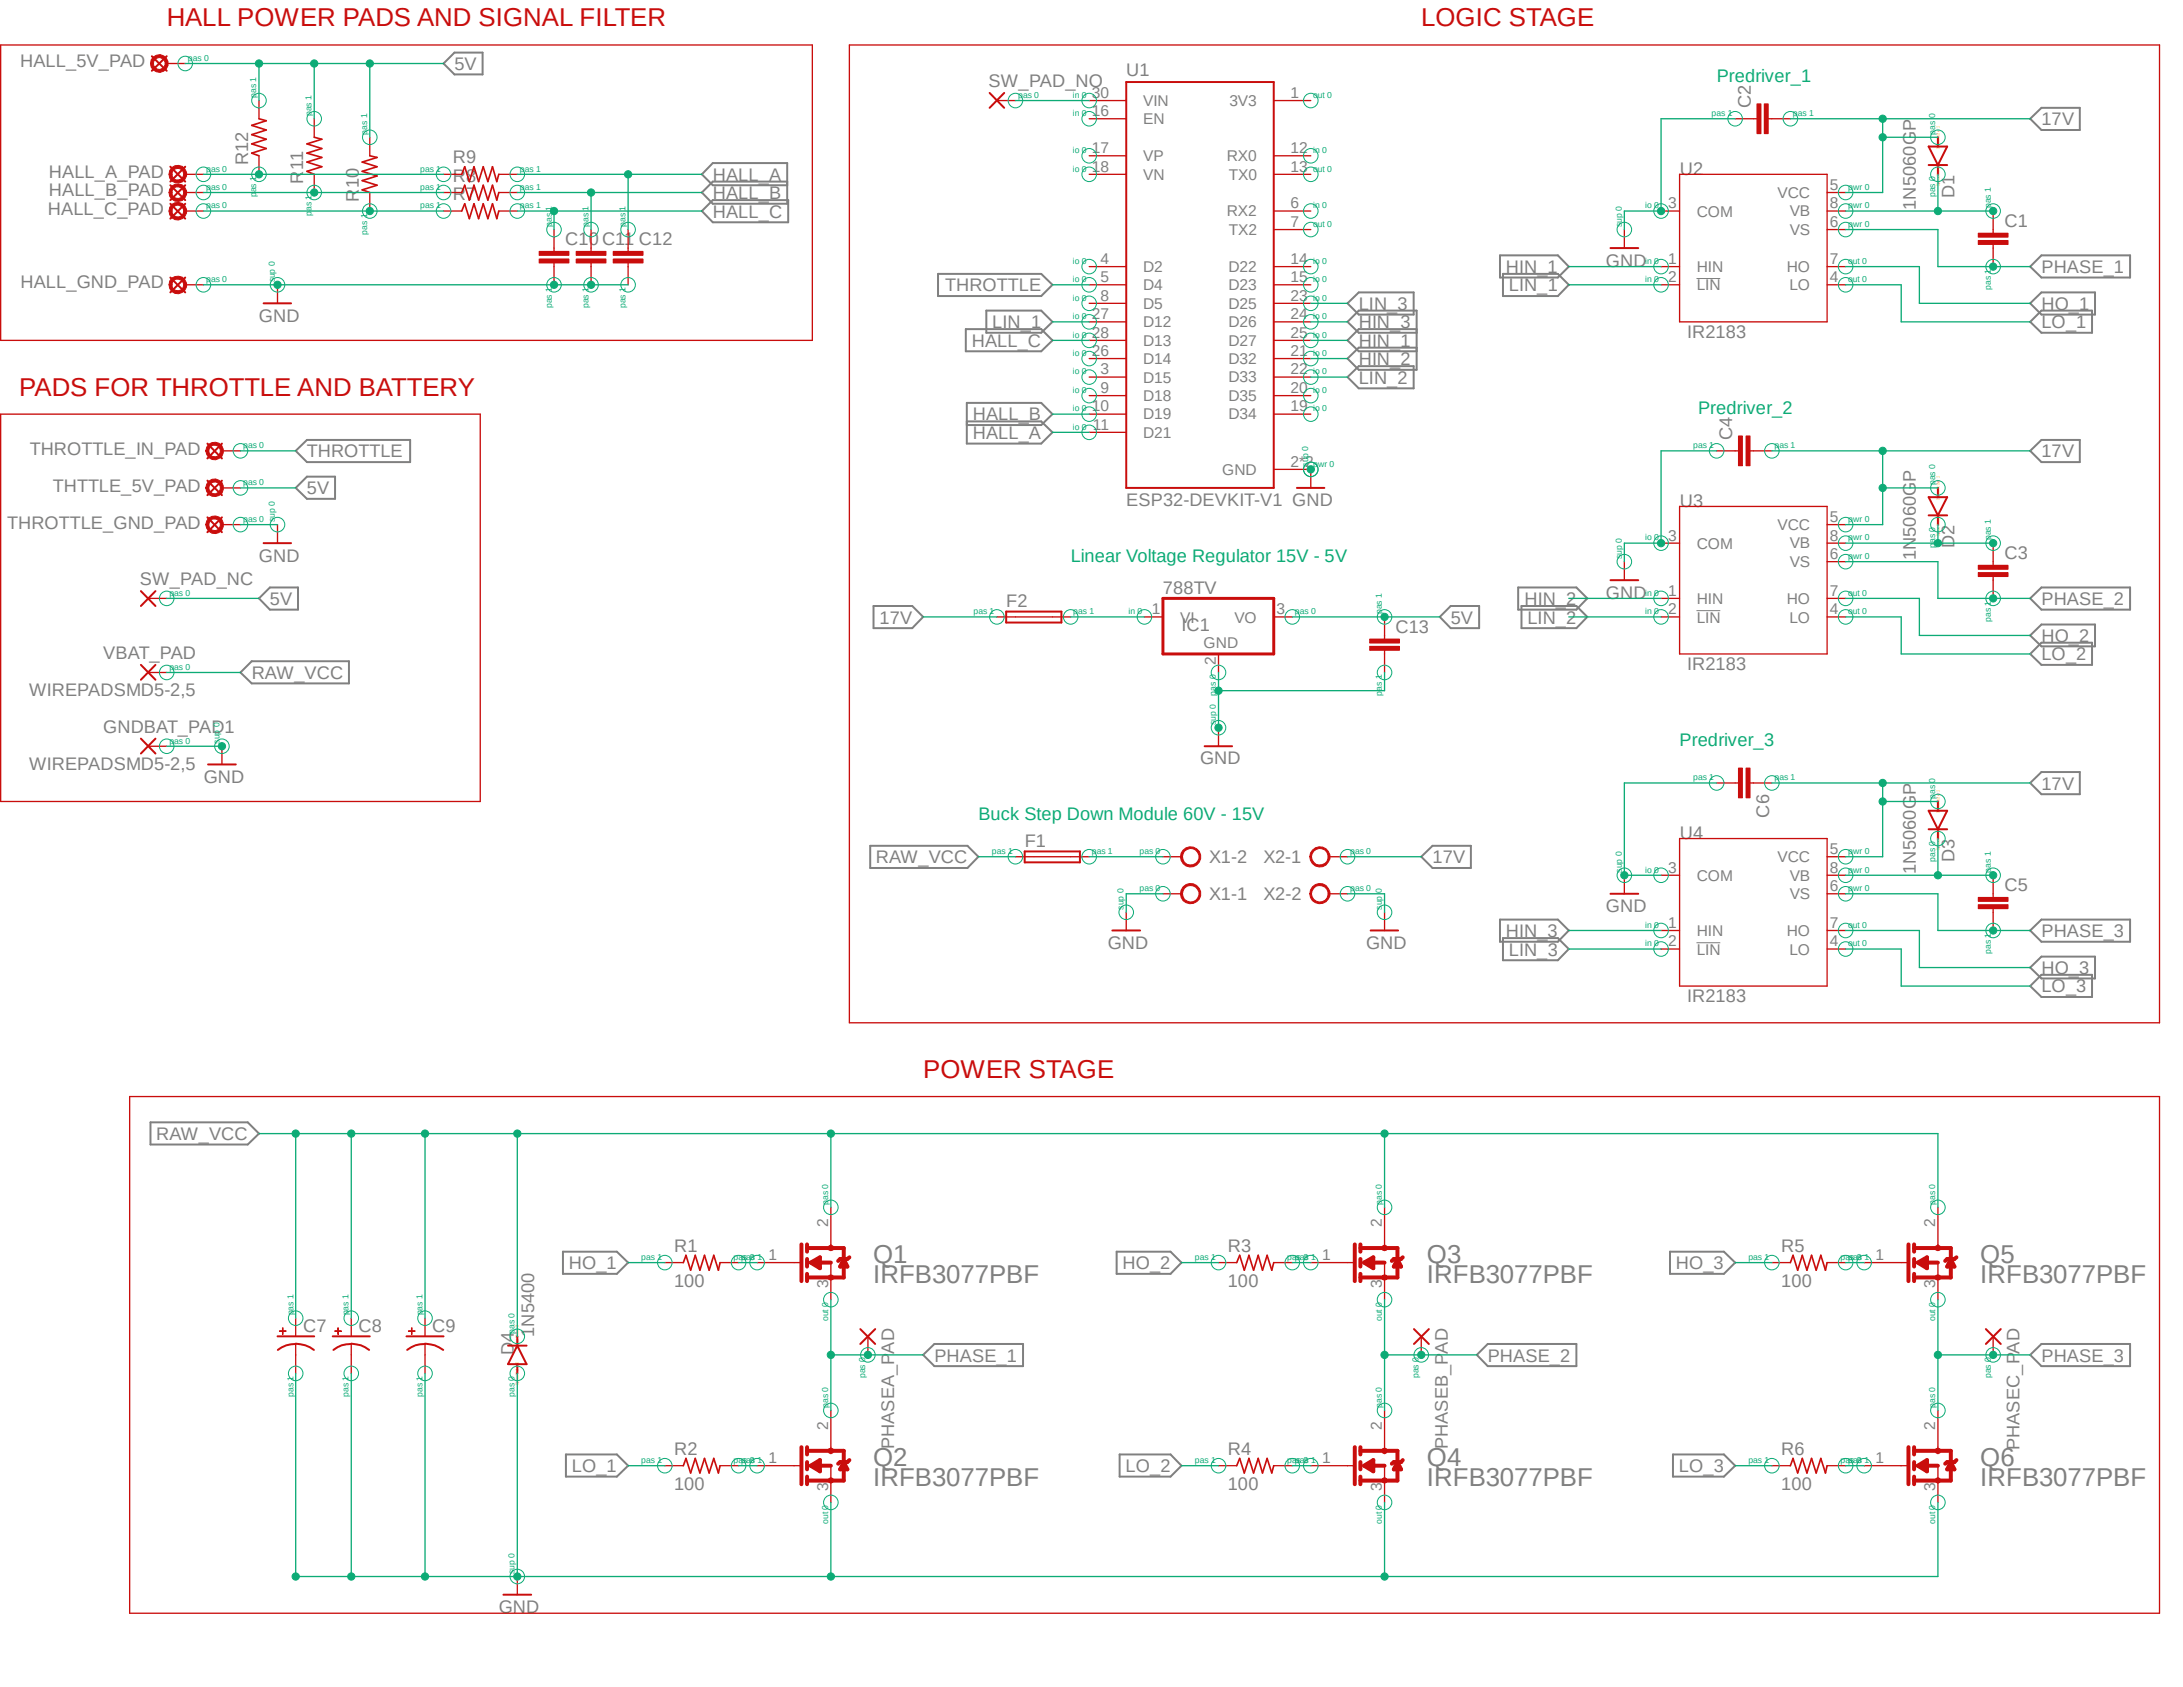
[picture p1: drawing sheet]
<svg xmlns="http://www.w3.org/2000/svg" width="279mm" height="216mm" viewBox="0 0 279 216" stroke-linecap="round" stroke-linejoin="round" font-family="sans-serif">
<defs><g id="words">
<g font-size="3.3" fill="#c90d0c">
<text x="21.3" y="3.4">HALL POWER PADS AND SIGNAL FILTER</text>
<text x="181.9" y="3.4">LOGIC STAGE</text>
<text x="2.5" y="50.6">PADS FOR THROTTLE AND BATTERY</text>
<text x="118.2" y="138">POWER STAGE</text>
</g>
<g font-size="3.3" fill="#808080">
<text x="111.8" y="161.6">Q1</text>
<text x="182.6" y="161.6">Q3</text>
<text x="253.4" y="161.6">Q5</text>
<text x="111.8" y="164.2">IRFB3077PBF</text>
<text x="182.6" y="164.2">IRFB3077PBF</text>
<text x="253.4" y="164.2">IRFB3077PBF</text>
<text x="111.8" y="190.2">IRFB3077PBF</text>
<text x="111.8" y="187.6">Q2</text>
<text x="182.6" y="190.2">IRFB3077PBF</text>
<text x="182.6" y="187.6">Q4</text>
<text x="253.4" y="190.2">IRFB3077PBF</text>
<text x="253.4" y="187.6">Q6</text>
</g>
<g font-size="2.3" fill="#808080">
<text x="2.6" y="8.6">HALL_5V_PAD</text>
<text x="58.2" y="9">5V</text>
<text x="126.5" y="11.1">SW_PAD_NO</text>
<text x="144.1" y="9.8">U1</text>
<text x="224.1" y="13.8" transform="rotate(-90 224.1 13.8)">C2</text>
<text x="261.3" y="16">17V</text>
<text x="6.3" y="22.8">HALL_A_PAD</text>
<text x="31.8" y="21.1" transform="rotate(-90 31.8 21.1)">R12</text>
<text x="38.8" y="23.5" transform="rotate(-90 38.8 23.5)">R11</text>
<text x="58" y="23.3">R8</text>
<text x="58" y="20.9">R9</text>
<text x="91.2" y="23.1">HALL_A</text>
<text x="215" y="22.4">U2</text>
<text x="6.1" y="27.5">HALL_C_PAD</text>
<text x="6.3" y="25.1">HALL_B_PAD</text>
<text x="45.9" y="25.8" transform="rotate(-90 45.9 25.8)">R10</text>
<text x="58" y="25.6">R7</text>
<text x="91.2" y="25.5">HALL_B</text>
<text x="91.2" y="27.9">HALL_C</text>
<text x="245.2" y="26.8" transform="rotate(-90 245.2 26.8)">1N5060GP</text>
<text x="250.2" y="25.3" transform="rotate(-90 250.2 25.3)">D1</text>
<text x="256.5" y="29">C1</text>
<text x="72.3" y="31.4">C10 C11 C12</text>
<text x="192.7" y="34.9">HIN_1</text>
<text x="205.5" y="34.1">GND</text>
<text x="261.3" y="34.9">PHASE_1</text>
<text x="2.6" y="36.9">HALL_GND_PAD</text>
<text x="33.1" y="41.2">GND</text>
<text x="121" y="37.3">THROTTLE</text>
<text x="127" y="42">LIN_1</text>
<text x="173.9" y="42">HIN_3</text>
<text x="173.9" y="39.7">LIN_3</text>
<text x="193.1" y="37.3">LIN_1</text>
<text x="261.3" y="39.7">HO_1</text>
<text x="261.3" y="42">LO_1</text>
<text x="124.4" y="44.4">HALL_C</text>
<text x="173.9" y="44.4">HIN_1</text>
<text x="173.9" y="46.7">HIN_2</text>
<text x="215.9" y="43.2">IR2183</text>
<text x="124.5" y="53.8">HALL_B</text>
<text x="173.9" y="49.1">LIN_2</text>
<text x="3.8" y="58.2">THROTTLE_IN_PAD</text>
<text x="39.3" y="58.5">THROTTLE</text>
<text x="124.5" y="56.2">HALL_A</text>
<text x="221.7" y="56.3" transform="rotate(-90 221.7 56.3)">C4</text>
<text x="261.3" y="58.5">17V</text>
<text x="6.8" y="62.9">THTTLE_5V_PAD</text>
<text x="39.3" y="63.2">5V</text>
<text x="144.1" y="64.8">ESP32-DEVKIT-V1 GND</text>
<text x="215" y="64.9">U3</text>
<text x=".9" y="67.7">THROTTLE_GND_PAD</text>
<text x="33.1" y="71.9">GND</text>
<text x="245.2" y="71.7" transform="rotate(-90 245.2 71.7)">1N5060GP</text>
<text x="250.2" y="70.1" transform="rotate(-90 250.2 70.1)">D2</text>
<text x="256.5" y="71.5">C3</text>
<text x="17.9" y="74.9">SW_PAD_NC</text>
<text x="34.5" y="77.4">5V</text>
<text x="128.8" y="77.7">F2</text>
<text x="148.8" y="76">788TV</text>
<text x="195.1" y="77.4">HIN_2</text>
<text x="205.5" y="76.6">GND</text>
<text x="261.3" y="77.4">PHASE_2</text>
<text x="112.6" y="79.8">17V</text>
<text x="151.2" y="80.7">IC1</text>
<text x="178.6" y="81">C13</text>
<text x="185.7" y="79.8">5V</text>
<text x="195.5" y="79.8">LIN_2</text>
<text x="261.3" y="82.2">HO_2</text>
<text x="3.7" y="89.1">WIREPADSMD5-2,5</text>
<text x="13.2" y="84.3">VBAT_PAD</text>
<text x="32.2" y="86.9">RAW_VCC</text>
<text x="215.9" y="85.7">IR2183</text>
<text x="261.3" y="84.5">LO_2</text>
<text x="13.2" y="93.8">GNDBAT_PAD1</text>
<text x="3.7" y="98.6">WIREPADSMD5-2,5</text>
<text x="26.1" y="100.2">GND</text>
<text x="153.6" y="97.8">GND</text>
<text x="261.3" y="101.1">17V</text>
<text x="215" y="107.4">U4</text>
<text x="226.4" y="104.6" transform="rotate(-90 226.4 104.6)">C6</text>
<text x="112.1" y="110.5">RAW_VCC</text>
<text x="131.2" y="108.4">F1</text>
<text x="154.8" y="110.5">X1-2</text>
<text x="161.7" y="110.5">X2-1</text>
<text x="183.3" y="110.5">17V</text>
<text x="245.2" y="111.8" transform="rotate(-90 245.2 111.8)">1N5060GP</text>
<text x="250.2" y="110.3" transform="rotate(-90 250.2 110.3)">D3</text>
<text x="154.8" y="115.2">X1-1</text>
<text x="161.7" y="115.2">X2-2</text>
<text x="192.7" y="119.9">HIN_3</text>
<text x="205.5" y="116.8">GND</text>
<text x="256.5" y="114">C5</text>
<text x="261.3" y="119.9">PHASE_3</text>
<text x="141.8" y="121.5">GND</text>
<text x="174.8" y="121.5">GND</text>
<text x="193.1" y="122.3">LIN_3</text>
<text x="261.3" y="124.7">HO_3</text>
<text x="215.9" y="128.2">IR2183</text>
<text x="261.3" y="127">LO_3</text>
<text x="20" y="145.9">RAW_VCC</text>
<text x="86.3" y="160.2">R1</text>
<text x="157.1" y="160.2">R3</text>
<text x="228" y="160.2">R5</text>
<text x="72.8" y="162.4">HO_1</text>
<text x="86.3" y="164.7">100</text>
<text x="143.7" y="162.4">HO_2</text>
<text x="157.1" y="164.7">100</text>
<text x="214.5" y="162.4">HO_3</text>
<text x="228" y="164.7">100</text>
<text x="38.8" y="170.5">C7</text>
<text x="45.9" y="170.5">C8</text>
<text x="55.3" y="170.5">C9</text>
<text x="65.7" y="173.4" transform="rotate(-90 65.7 173.4)">D4</text>
<text x="68.4" y="171.1" transform="rotate(-90 68.4 171.1)">1N5400</text>
<text x="119.6" y="174.2">PHASE_1</text>
<text x="190.4" y="174.2">PHASE_2</text>
<text x="261.3" y="174.2">PHASE_3</text>
<text x="114.4" y="185.5" transform="rotate(-90 114.4 185.5)">PHASEA_PAD</text>
<text x="185.3" y="185.5" transform="rotate(-90 185.3 185.5)">PHASEB_PAD</text>
<text x="258.5" y="185.6" transform="rotate(-90 258.5 185.6)">PHASEC_PAD</text>
<text x="73.2" y="188.4">LO_1</text>
<text x="86.3" y="190.6">100</text>
<text x="86.3" y="186.2">R2</text>
<text x="144.1" y="188.4">LO_2</text>
<text x="157.1" y="190.6">100</text>
<text x="157.1" y="186.2">R4</text>
<text x="214.9" y="188.4">LO_3</text>
<text x="228" y="190.6">100</text>
<text x="228" y="186.2">R6</text>
<text x="63.8" y="206.5">GND</text>
</g>
<g font-size="2.3" fill="#0dab76">
<text x="219.7" y="10.5">Predriver_1</text>
<text x="217.3" y="53">Predriver_2</text>
<text x="137" y="71.9">Linear Voltage Regulator 15V - 5V</text>
<text x="215" y="95.5">Predriver_3</text>
<text x="125.2" y="104.9">Buck Step Down Module 60V - 15V</text>
</g>
<g font-size="2" fill="#808080">
<text x="139.7" y="14.9">16</text>
<text x="139.7" y="12.5">30</text>
<text x="146.3" y="15.9">EN</text>
<text x="146.3" y="13.5">VIN</text>
<text x="157.4" y="13.5">3V3</text>
<text x="165.2" y="12.5">1</text>
<text x="139.7" y="19.6">17</text>
<text x="139.7" y="22">18</text>
<text x="146.3" y="20.7">VP</text>
<text x="146.3" y="23">VN</text>
<text x="157" y="20.6">RX0</text>
<text x="157.3" y="23">TX0</text>
<text x="165.2" y="22">13</text>
<text x="165.2" y="19.6">12</text>
<text x="157" y="27.7">RX2</text>
<text x="165.2" y="29">7</text>
<text x="165.2" y="26.7">6</text>
<text x="213.5" y="26.7">3</text>
<text x="217.2" y="27.7">COM</text>
<text x="227.5" y="25.4">VCC</text>
<text x="229.1" y="27.7">VB</text>
<text x="234.2" y="24.3">5</text>
<text x="234.2" y="26.7">8</text>
<text x="234.2" y="29">6</text>
<text x="140.8" y="33.8">4</text>
<text x="146.3" y="34.8">D2</text>
<text x="157.2" y="34.8">D22</text>
<text x="157.3" y="30.1">TX2</text>
<text x="165.2" y="33.8">14</text>
<text x="213.5" y="33.8">1</text>
<text x="217.2" y="34.8">HIN</text>
<text x="228.7" y="34.8">HO</text>
<text x="229.1" y="30.1">VS</text>
<text x="234.2" y="33.8">7</text>
<text x="139.7" y="40.9">27</text>
<text x="140.8" y="38.5">8</text>
<text x="140.8" y="36.2">5</text>
<text x="146.3" y="41.9">D12</text>
<text x="146.3" y="39.5">D5</text>
<text x="146.3" y="37.2">D4</text>
<text x="157.2" y="39.5">D25</text>
<text x="157.2" y="41.9">D26</text>
<text x="157.2" y="37.2">D23</text>
<text x="165.2" y="38.5">23</text>
<text x="165.2" y="40.9">24</text>
<text x="165.2" y="36.2">15</text>
<text x="213.5" y="36.2">2</text>
<text x="217.2" y="37.2">LIN</text>
<text x="229" y="37.2">LO</text>
<text x="234.2" y="36.2">4</text>
<text x="139.7" y="45.6">26</text>
<text x="139.7" y="43.2">28</text>
<text x="140.8" y="47.9">3</text>
<text x="146.3" y="46.6">D14</text>
<text x="146.3" y="44.2">D13</text>
<text x="157.2" y="46.6">D32</text>
<text x="157.2" y="44.2">D27</text>
<text x="165.2" y="45.6">21</text>
<text x="165.2" y="47.9">22</text>
<text x="165.2" y="43.2">25</text>
<text x="139.7" y="52.7">10</text>
<text x="140.8" y="50.3">9</text>
<text x="146.3" y="53.7">D19</text>
<text x="146.3" y="51.4">D18</text>
<text x="146.3" y="49">D15</text>
<text x="157.2" y="53.7">D34</text>
<text x="157.2" y="51.3">D35</text>
<text x="157.2" y="48.9">D33</text>
<text x="165.2" y="52.7">19</text>
<text x="165.2" y="50.3">20</text>
<text x="139.9" y="55">11</text>
<text x="146.3" y="56">D21</text>
<text x="165.2" y="59.7">2*2</text>
<text x="156.4" y="60.7">GND</text>
<text x="213.5" y="69.2">3</text>
<text x="217.2" y="70.2">COM</text>
<text x="227.5" y="67.9">VCC</text>
<text x="229.1" y="70.2">VB</text>
<text x="234.2" y="66.8">5</text>
<text x="234.2" y="69.2">8</text>
<text x="234.2" y="71.5">6</text>
<text x="213.5" y="76.3">1</text>
<text x="217.2" y="77.3">HIN</text>
<text x="228.7" y="77.3">HO</text>
<text x="229.1" y="72.6">VS</text>
<text x="234.2" y="76.3">7</text>
<text x="147.4" y="78.6">1</text>
<text x="151" y="79.7">VI</text>
<text x="154" y="83">GND</text>
<text x="158" y="79.7">VO</text>
<text x="163.4" y="78.6">3</text>
<text x="213.5" y="78.6">2</text>
<text x="217.2" y="79.7">LIN</text>
<text x="229" y="79.7">LO</text>
<text x="234.2" y="78.6">4</text>
<text x="155.6" y="85.1" transform="rotate(-90 155.6 85.1)">2</text>
<text x="213.5" y="111.7">3</text>
<text x="217.2" y="112.7">COM</text>
<text x="227.5" y="110.4">VCC</text>
<text x="229.1" y="112.7">VB</text>
<text x="234.2" y="109.3">5</text>
<text x="234.2" y="111.7">8</text>
<text x="213.5" y="118.8">1</text>
<text x="217.2" y="119.8">HIN</text>
<text x="228.7" y="119.8">HO</text>
<text x="229.1" y="115.1">VS</text>
<text x="234.2" y="114">6</text>
<text x="234.2" y="118.8">7</text>
<text x="213.5" y="121.1">2</text>
<text x="217.2" y="122.2">LIN</text>
<text x="229" y="122.2">LO</text>
<text x="234.2" y="121.1">4</text>
<text x="98.3" y="161.3">1</text>
<text x="106" y="157" transform="rotate(-90 106 157)">2</text>
<text x="169.2" y="161.3">1</text>
<text x="176.9" y="157" transform="rotate(-90 176.9 157)">2</text>
<text x="240" y="161.3">1</text>
<text x="247.7" y="157" transform="rotate(-90 247.7 157)">2</text>
<text x="106" y="164.9" transform="rotate(-90 106 164.9)">3</text>
<text x="176.9" y="164.9" transform="rotate(-90 176.9 164.9)">3</text>
<text x="247.7" y="164.9" transform="rotate(-90 247.7 164.9)">3</text>
<text x="106" y="183" transform="rotate(-90 106 183)">2</text>
<text x="176.9" y="183" transform="rotate(-90 176.9 183)">2</text>
<text x="247.7" y="183" transform="rotate(-90 247.7 183)">2</text>
<text x="98.3" y="187.2">1</text>
<text x="106" y="190.8" transform="rotate(-90 106 190.8)">3</text>
<text x="169.2" y="187.2">1</text>
<text x="176.9" y="190.8" transform="rotate(-90 176.9 190.8)">3</text>
<text x="240" y="187.2">1</text>
<text x="247.7" y="190.8" transform="rotate(-90 247.7 190.8)">3</text>
</g>
<g font-size="1.1" fill="#0dab76">
<text x="24" y="7.8">pas 0</text>
<text x="32.8" y="12.5" transform="rotate(-90 32.8 12.5)">pas 1</text>
<text x="39.9" y="14.9" transform="rotate(-90 39.9 14.9)">pas 1</text>
<text x="47" y="17.2" transform="rotate(-90 47 17.2)">pas 1</text>
<text x="130.3" y="12.5">pas 0</text>
<text x="137.3" y="14.9">in 0</text>
<text x="137.3" y="12.5">in 0</text>
<text x="168.1" y="12.5">out 0</text>
<text x="219.1" y="14.9">pas 1</text>
<text x="229.5" y="14.9">pas 1</text>
<text x="247.7" y="17.2" transform="rotate(-90 247.7 17.2)">pas 0</text>
<text x="26.4" y="22">pas 0</text>
<text x="53.8" y="22">pas 1</text>
<text x="66.5" y="22">pas 1</text>
<text x="137.3" y="19.6">io 0</text>
<text x="137.3" y="22">io 0</text>
<text x="168.1" y="22">out 0</text>
<text x="168.1" y="19.6">in 0</text>
<text x="26.4" y="24.3">pas 0</text>
<text x="26.4" y="26.7">pas 0</text>
<text x="32.8" y="25.3" transform="rotate(-90 32.8 25.3)">pas 1</text>
<text x="39.9" y="27.6" transform="rotate(-90 39.9 27.6)">pas 1</text>
<text x="53.8" y="26.7">pas 1</text>
<text x="53.8" y="24.3">pas 1</text>
<text x="66.5" y="26.7">pas 1</text>
<text x="66.5" y="24.3">pas 1</text>
<text x="70.6" y="29" transform="rotate(-90 70.6 29)">pas 1</text>
<text x="75.3" y="29" transform="rotate(-90 75.3 29)">pas 1</text>
<text x="80.1" y="29" transform="rotate(-90 80.1 29)">pas 1</text>
<text x="168.1" y="29">out 0</text>
<text x="168.1" y="26.7">in 0</text>
<text x="207.6" y="29" transform="rotate(-90 207.6 29)">sup 0</text>
<text x="210.6" y="26.7">io 0</text>
<text x="236.6" y="24.3">pwr 0</text>
<text x="236.6" y="26.7">pwr 0</text>
<text x="236.6" y="29">pwr 0</text>
<text x="247.7" y="25.3" transform="rotate(-90 247.7 25.3)">pas 0</text>
<text x="254.8" y="26.7" transform="rotate(-90 254.8 26.7)">pas 1</text>
<text x="47" y="30" transform="rotate(-90 47 30)">pas 1</text>
<text x="137.3" y="33.8">io 0</text>
<text x="168.1" y="33.8">io 0</text>
<text x="210.6" y="33.8">in 0</text>
<text x="236.6" y="33.8">out 0</text>
<text x="26.4" y="36.2">pas 0</text>
<text x="35.2" y="36.2" transform="rotate(-90 35.2 36.2)">sup 0</text>
<text x="70.6" y="39.5" transform="rotate(-90 70.6 39.5)">pas 1</text>
<text x="75.3" y="39.5" transform="rotate(-90 75.3 39.5)">pas 1</text>
<text x="80.1" y="39.5" transform="rotate(-90 80.1 39.5)">pas 1</text>
<text x="137.3" y="40.9">io 0</text>
<text x="137.3" y="38.5">io 0</text>
<text x="137.3" y="36.2">io 0</text>
<text x="168.1" y="38.5">io 0</text>
<text x="168.1" y="40.9">io 0</text>
<text x="168.1" y="36.2">io 0</text>
<text x="210.6" y="36.2">in 0</text>
<text x="236.6" y="36.2">out 0</text>
<text x="254.8" y="37.1" transform="rotate(-90 254.8 37.1)">pas 1</text>
<text x="137.3" y="45.6">io 0</text>
<text x="137.3" y="43.2">io 0</text>
<text x="137.3" y="47.9">io 0</text>
<text x="168.1" y="45.6">io 0</text>
<text x="168.1" y="47.9">io 0</text>
<text x="168.1" y="43.2">io 0</text>
<text x="137.3" y="52.7">io 0</text>
<text x="137.3" y="50.3">io 0</text>
<text x="168.1" y="52.7">io 0</text>
<text x="168.1" y="50.3">io 0</text>
<text x="31.1" y="57.4">pas 0</text>
<text x="137.3" y="55">io 0</text>
<text x="167.4" y="59.7" transform="rotate(-90 167.4 59.7)">sup 0</text>
<text x="168.1" y="59.7">pwr 0</text>
<text x="216.7" y="57.4">pas 1</text>
<text x="227.1" y="57.4">pas 1</text>
<text x="31.1" y="62.1">pas 0</text>
<text x="247.7" y="62.1" transform="rotate(-90 247.7 62.1)">pas 0</text>
<text x="31.1" y="66.8">pas 0</text>
<text x="35.2" y="66.8" transform="rotate(-90 35.2 66.8)">sup 0</text>
<text x="207.6" y="71.5" transform="rotate(-90 207.6 71.5)">sup 0</text>
<text x="210.6" y="69.2">io 0</text>
<text x="236.6" y="66.8">pwr 0</text>
<text x="236.6" y="69.2">pwr 0</text>
<text x="236.6" y="71.5">pwr 0</text>
<text x="247.7" y="70.1" transform="rotate(-90 247.7 70.1)">pas 0</text>
<text x="254.8" y="69.2" transform="rotate(-90 254.8 69.2)">pas 1</text>
<text x="21.7" y="76.3">pas 0</text>
<text x="210.6" y="76.3">in 0</text>
<text x="236.6" y="76.3">out 0</text>
<text x="124.6" y="78.6">pas 1</text>
<text x="137.4" y="78.6">pas 1</text>
<text x="144.4" y="78.6">in 0</text>
<text x="165.7" y="78.6">pas 0</text>
<text x="176.9" y="78.6" transform="rotate(-90 176.9 78.6)">pas 1</text>
<text x="210.6" y="78.6">in 0</text>
<text x="236.6" y="78.6">out 0</text>
<text x="254.8" y="79.6" transform="rotate(-90 254.8 79.6)">pas 1</text>
<text x="21.7" y="85.7">pas 0</text>
<text x="155.6" y="89" transform="rotate(-90 155.6 89)">pas 0</text>
<text x="176.9" y="89" transform="rotate(-90 176.9 89)">pas 1</text>
<text x="21.7" y="95.2">pas 0</text>
<text x="28.1" y="95.2" transform="rotate(-90 28.1 95.2)">sup 0</text>
<text x="155.6" y="92.8" transform="rotate(-90 155.6 92.8)">sup 0</text>
<text x="216.7" y="99.9">pas 1</text>
<text x="227.1" y="99.9">pas 1</text>
<text x="247.7" y="102.2" transform="rotate(-90 247.7 102.2)">pas 0</text>
<text x="127" y="109.3">pas 1</text>
<text x="139.7" y="109.3">pas 1</text>
<text x="145.8" y="109.3">pas 0</text>
<text x="172.8" y="109.3">pas 0</text>
<text x="207.6" y="111.7" transform="rotate(-90 207.6 111.7)">sup 0</text>
<text x="210.6" y="111.7">io 0</text>
<text x="236.6" y="109.3">pwr 0</text>
<text x="236.6" y="111.7">pwr 0</text>
<text x="247.7" y="110.3" transform="rotate(-90 247.7 110.3)">pas 0</text>
<text x="254.8" y="111.7" transform="rotate(-90 254.8 111.7)">pas 1</text>
<text x="143.8" y="116.4" transform="rotate(-90 143.8 116.4)">sup 0</text>
<text x="145.8" y="114">pas 0</text>
<text x="172.8" y="114">pas 0</text>
<text x="176.9" y="116.4" transform="rotate(-90 176.9 116.4)">sup 0</text>
<text x="210.6" y="118.8">in 0</text>
<text x="236.6" y="114">pwr 0</text>
<text x="236.6" y="118.8">out 0</text>
<text x="210.6" y="121.1">in 0</text>
<text x="236.6" y="121.1">out 0</text>
<text x="254.8" y="122.1" transform="rotate(-90 254.8 122.1)">pas 1</text>
<text x="106" y="154.2" transform="rotate(-90 106 154.2)">pas 0</text>
<text x="176.9" y="154.2" transform="rotate(-90 176.9 154.2)">pas 0</text>
<text x="247.7" y="154.2" transform="rotate(-90 247.7 154.2)">pas 0</text>
<text x="82.1" y="161.3">pas 1</text>
<text x="93.9" y="161.3">pas 0</text>
<text x="94.9" y="161.3">pas 1</text>
<text x="152.9" y="161.3">pas 1</text>
<text x="164.8" y="161.3">pas 0</text>
<text x="165.7" y="161.3">pas 1</text>
<text x="223.8" y="161.3">pas 1</text>
<text x="235.6" y="161.3">pas 0</text>
<text x="236.6" y="161.3">pas 1</text>
<text x="37.5" y="168.4" transform="rotate(-90 37.5 168.4)">pas 1</text>
<text x="44.6" y="168.4" transform="rotate(-90 44.6 168.4)">pas 1</text>
<text x="54.1" y="168.4" transform="rotate(-90 54.1 168.4)">pas 1</text>
<text x="65.9" y="170.7" transform="rotate(-90 65.9 170.7)">pas 0</text>
<text x="106" y="169" transform="rotate(-90 106 169)">out 0</text>
<text x="176.9" y="169" transform="rotate(-90 176.9 169)">out 0</text>
<text x="247.7" y="169" transform="rotate(-90 247.7 169)">out 0</text>
<text x="37.5" y="178.8" transform="rotate(-90 37.5 178.8)">pas 1</text>
<text x="44.6" y="178.8" transform="rotate(-90 44.6 178.8)">pas 1</text>
<text x="54.1" y="178.8" transform="rotate(-90 54.1 178.8)">pas 1</text>
<text x="65.9" y="178.8" transform="rotate(-90 65.9 178.8)">pas 0</text>
<text x="110.7" y="176.4" transform="rotate(-90 110.7 176.4)">pas 0</text>
<text x="181.6" y="176.4" transform="rotate(-90 181.6 176.4)">pas 0</text>
<text x="254.8" y="176.4" transform="rotate(-90 254.8 176.4)">pas 0</text>
<text x="106" y="180.2" transform="rotate(-90 106 180.2)">pas 0</text>
<text x="176.9" y="180.2" transform="rotate(-90 176.9 180.2)">pas 0</text>
<text x="247.7" y="180.2" transform="rotate(-90 247.7 180.2)">pas 0</text>
<text x="82.1" y="187.2">pas 1</text>
<text x="93.9" y="187.2">pas 0</text>
<text x="94.9" y="187.2">pas 1</text>
<text x="152.9" y="187.2">pas 1</text>
<text x="164.8" y="187.2">pas 0</text>
<text x="165.7" y="187.2">pas 1</text>
<text x="223.8" y="187.2">pas 1</text>
<text x="235.6" y="187.2">pas 0</text>
<text x="236.6" y="187.2">pas 1</text>
<text x="106" y="195" transform="rotate(-90 106 195)">out 0</text>
<text x="176.9" y="195" transform="rotate(-90 176.9 195)">out 0</text>
<text x="247.7" y="195" transform="rotate(-90 247.7 195)">out 0</text>
<text x="65.9" y="201.4" transform="rotate(-90 65.9 201.4)">sup 0</text>
</g>
<g font-size=".5" fill="#ffba08">
<text x="248.2" y="23.8" transform="rotate(-90 248.2 23.8)">SpiceOrder 2</text>
<text x="248.2" y="19.1" transform="rotate(-90 248.2 19.1)">SpiceOrder 1</text>
<text x="248.2" y="64" transform="rotate(-90 248.2 64)">SpiceOrder 1</text>
<text x="248.2" y="68.7" transform="rotate(-90 248.2 68.7)">SpiceOrder 2</text>
<text x="248.2" y="104.1" transform="rotate(-90 248.2 104.1)">SpiceOrder 1</text>
<text x="248.2" y="108.8" transform="rotate(-90 248.2 108.8)">SpiceOrder 2</text>
<text x="66.4" y="172.6" transform="rotate(-90 66.4 172.6)">SpiceOrder 2</text>
<text x="66.4" y="177.3" transform="rotate(-90 66.4 177.3)">SpiceOrder 1</text>
</g>
</g></defs>
<path d="M0 0l276.5 207.1M276.5 0l-276.5 207.1" fill="none" stroke="#fff" stroke-width=".13"/>
<path d="M217.1 35.6h3.1M217.1 78.1h3.1M217.1 120.6h3.1" fill="none" stroke="#808080" stroke-width=".13"/>
<g fill="none" stroke="#808080" stroke-width=".25">
<path d="M58.2 6.7h3.6v2.8h-3.6l-1.4-1.4zM259.8 15.2l1.5-1.4h4.9v2.8h-4.9zM89.8 27l1.4-1.4h9.7v2.8h-9.7zM100.8 23.2h-9.6l-1.4 1.4 1.4 1.5h9.6v-5.2h-9.6l-1.4 1.4 1.4 1.4h9.6M120.1 35.1h13.2l1.4 1.3-1.4 1.5h-13.2zM126.2 39.8h7.1l1.4 1.4-1.4 1.4h-7.1zM172.5 38.8l1.4-1.4h7v2.9h-7zM192 32.7h7.4l1.4 1.4-1.4 1.4h-7.4zM192.4 35.1h7l1.4 1.3-1.4 1.5h-7zM259.8 38.8l1.5-1.4h6.8v2.9h-6.8zM261.3 32.7h11.3v2.8h-11.3l-1.5-1.4zM37.8 57.7l1.5-1.4h13.2v2.8h-13.2z"/>
<path d="M123.6 42.1h9.7l1.4 1.5-1.4 1.4h-9.7zM123.7 53.9h9.6l1.4 1.4-1.4 1.5h-9.6v-5.2h9.6l1.4 1.4-1.4 1.4h-9.6M172.5 48.3l1.4-1.4h7v2.8h-7zM181.3 42.1h-7.4l-1.4 1.5 1.4 1.4h7.4M181.3 42.6h-7.4l-1.4-1.4 1.4-1.4h7.4v7.5h-7.4l-1.4-1.4 1.4-1.4h7.4M259.8 41.2l1.5-1.4h6.5v2.8h-6.5zM259.8 57.7l1.5-1.4h4.9v2.8h-4.9zM33.1 76.6l1.4-1.4h3.6v2.8h-3.6zM39.3 61h3.6v2.8h-3.6l-1.5-1.4zM111.8 77.6h5l1.4 1.4-1.4 1.4h-5zM184.3 79l1.4-1.4h3.6v2.8h-3.6zM194.3 75.2h7.5l1.4 1.4-1.4 1.4h-7.5z"/>
<path d="M194.7 77.6h7.1l1.4 1.4-1.4 1.4h-7.1zM259.8 76.6l1.5-1.4h11.3v2.8h-11.3zM30.8 86.1l1.4-1.5h12.5v2.9h-12.5zM259.8 81.3l1.5-1.4h6.8v2.8h-6.8zM259.8 83.7l1.5-1.4h6.5v2.8h-6.5zM111.4 108.2h12.4l1.4 1.4-1.4 1.5h-12.4zM181.9 109.6l1.4-1.4h5v2.9h-5zM192 117.7h7.4l1.4 1.4-1.4 1.4h-7.4zM259.8 119.1l1.5-1.4h11.3v2.8h-11.3zM259.8 100.2l1.5-1.4h4.9v2.8h-4.9zM192.4 120.1h7l1.4 1.4-1.4 1.4h-7zM259.8 123.8l1.5-1.4h6.8v2.8h-6.8z"/>
<path d="M259.8 126.2l1.5-1.4h6.5v2.8h-6.5zM19.3 143.6h12.4l1.4 1.5-1.4 1.4h-12.4zM72.1 160.2h6.9l1.4 1.4-1.4 1.4h-6.9zM118.2 173.4l1.4-1.4h11.3v2.8h-11.3zM142.9 160.2h6.9l1.4 1.4-1.4 1.4h-6.9zM190.4 172h11.4v2.8h-11.4l-1.4-1.4zM213.7 160.2h6.9l1.5 1.4-1.5 1.4h-6.9zM259.8 173.4l1.5-1.4h11.3v2.8h-11.3zM72.4 186.1h6.6l1.4 1.5-1.4 1.4h-6.6zM143.3 186.1h6.5l1.4 1.5-1.4 1.4h-6.5zM214.1 186.1h6.5l1.5 1.5-1.5 1.4h-6.5z"/>
</g>
<g fill="none" stroke="#c90d0c" stroke-width=".17">
<path d="M.1 5.8h103.9v37.8h-103.9zM108.7 5.8h167.7v125.1h-167.7zM139.4 15.2h4.7M139.4 19.9h4.7M139.4 12.9h4.7M163 19.9h4.8M163 12.9h4.8M139.4 22.3h4.7M139.4 38.8h4.7M139.4 36.4h4.7M139.4 34.1h4.7M163 22.3h4.8"/>
<path d="M163 38.8h4.8M163 36.4h4.8M163 34.1h4.8M163 29.4h4.8M163 27h4.8M212.6 36.4h2.4M212.6 34.1h2.4M212.6 27h2.4M215 22.3h18.8v18.9h-18.8zM233.8 36.4h2.4M233.8 34.1h2.4M233.8 29.4h2.4"/>
<path d="M233.8 27h2.4M233.8 24.6h2.4M.1 53h61.4v49.6h-61.4zM139.4 53h4.7M139.4 43.6h4.7M139.4 50.6h4.7M139.4 45.9h4.7M139.4 48.3h4.7M139.4 41.2h4.7M139.4 55.3h4.7M163 53h4.8M163 43.6h4.8"/>
<path d="M163 50.6h4.8M163 45.9h4.8M163 48.3h4.8M163 41.2h4.8M163 60.1h4.8M16.6 140.3h259.8v66.2h-259.8zM106.3 154.5v5.2M96.9 161.6h5.7M106.4 161.6l-.1 4.7"/>
</g>
<path d="M144.1 10.5h18.9v51.9h-18.9z" fill="none" stroke="#c90d0c" stroke-width=".25"/>
<path d="M102.6 159.3v4.7M103.3 159.3v.9M103.3 159.7h4.7v3.8h-4.7M103.3 161.1v1M103.3 163v1M103.8 161.6l1.1-.7v1.4zM104 161.6h2.3M104.7 161.4v.7M108 161.1l.5 1h-1zM108.7 160.9l-.2 .2h-1l-.2 .3" fill="none" stroke="#c90d0c" stroke-width=".51"/>
<path d="M106.1 159.5l.2-.2 .3 .2 .1 .2-.1 .3-.3 .1-.2-.1-.1-.3h.2l.1-.1 .2 .1-.2 .2-.1-.2h-.2z" fill-rule="evenodd" fill="#c90d0c"/>
<path d="M106.1 159.5l.2-.2 .3 .2 .1 .2-.1 .3-.3 .1-.2-.1-.1-.3h.2l.1-.1 .2 .1-.2 .2-.1-.2h-.2z" fill="none" stroke="#c90d0c" stroke-width=".13"/>
<path d="M106.1 163.2h.2h.3l.1 .3-.1 .2-.3 .1-.2-.1-.1-.2h.2l.1-.1 .2 .1-.2 .1-.1-.1h-.2z" fill-rule="evenodd" fill="#c90d0c"/>
<path d="M106.1 163.2h.2h.3l.1 .3-.1 .2-.3 .1-.2-.1-.1-.2h.2l.1-.1 .2 .1-.2 .1-.1-.1h-.2z" fill="none" stroke="#c90d0c" stroke-width=".13"/>
<path d="M102.6 185.2v4.7M103.3 185.2v.9M103.3 187.1v.9M103.3 189v.9M103.3 185.7h4.7v3.8h-4.7M103.8 187.6l1.1-.7v1.4zM104 187.6h2.3M104.7 187.3v.7M108 187.1l.5 .9h-1zM108.7 186.9l-.2 .2h-1l-.2 .2" fill="none" stroke="#c90d0c" stroke-width=".51"/>
<path d="M96.9 187.6h5.7M106.3 180.5v5.2M106.4 187.6l-.1 4.7" fill="none" stroke="#c90d0c" stroke-width=".17"/>
<path d="M106.1 185.4l.2-.1 .3 .1 .1 .3-.1 .2-.3 .2-.2-.2-.1-.2h.2l.1-.2 .2 .2-.2 .1-.1-.1h-.2z" fill-rule="evenodd" fill="#c90d0c"/>
<path d="M106.1 185.4l.2-.1 .3 .1 .1 .3-.1 .2-.3 .2-.2-.2-.1-.2h.2l.1-.2 .2 .2-.2 .1-.1-.1h-.2z" fill="none" stroke="#c90d0c" stroke-width=".13"/>
<path d="M106.1 189.2l.2-.1 .3 .1 .1 .3-.1 .2-.3 .1-.2-.1-.1-.2h.2l.1-.1 .2 .1-.1 .1-.4-.1z" fill-rule="evenodd" fill="#c90d0c"/>
<path d="M106.1 189.2l.2-.1 .3 .1 .1 .3-.1 .2-.3 .1-.2-.1-.1-.2h.2l.1-.1 .2 .1-.1 .1-.4-.1z" fill="none" stroke="#c90d0c" stroke-width=".13"/>
<g fill="none" stroke="#c90d0c" stroke-width=".17">
<path d="M212.6 69.5h2.4M212.6 76.6h2.4M212.6 79h2.4M215 64.8h18.8v18.9h-18.8zM233.8 67.1h2.4M233.8 69.5h2.4M233.8 71.9h2.4M233.8 76.6h2.4M233.8 79h2.4M212.6 112h2.4M212.6 119.1h2.4M215 107.3h18.8v18.9h-18.8z"/>
<path d="M233.8 109.6h2.4M233.8 112h2.4M233.8 114.4h2.4M233.8 119.1h2.4M212.6 121.5h2.4M233.8 121.5h2.4M177.2 154.5v5.2M85.1 161.6h2.4M92.2 161.6h2.3M167.8 161.6h5.6M177.2 161.6v4.7M85.1 187.6h2.4"/>
<path d="M92.2 187.6h2.3"/>
</g>
<path d="M87.5 161.6l.3-.9 .6 1.9 .6-1.9 .6 1.9 .6-1.9 .6 1.9 .6-1.9 .5 1.9 .3-1M87.5 187.6l.3-1 .6 1.9 .6-1.9 .6 1.9 .6-1.9 .6 1.9 .6-1.9 .5 1.9 .3-.9" fill="none" stroke="#c90d0c" stroke-width=".21"/>
<path d="M173.4 159.3v4.7M174.1 159.3v.9M174.1 159.7h4.8v3.8h-4.8M174.1 161.1v1M174.1 163v1M174.6 161.6l1.2-.7v1.4zM174.8 161.6h2.4M175.6 161.4v.7M178.9 161.1l.4 1h-.9zM179.5 160.9l-.2 .2h-.9l-.3 .3" fill="none" stroke="#c90d0c" stroke-width=".51"/>
<path d="M177 159.5l.2-.2 .3 .2v.2v.3l-.3 .1-.2-.1-.2-.3 .5-.1-.1 .3-.1-.2h-.3z" fill-rule="evenodd" fill="#c90d0c"/>
<path d="M177 159.5l.2-.2 .3 .2v.2v.3l-.3 .1-.2-.1-.2-.3 .5-.1-.1 .3-.1-.2h-.3z" fill="none" stroke="#c90d0c" stroke-width=".13"/>
<path d="M177 163.2h.2h.3v.3v.2l-.3 .1-.2-.1-.2-.2 .5-.1-.1 .2-.1-.1h-.3z" fill-rule="evenodd" fill="#c90d0c"/>
<path d="M177 163.2h.2h.3v.3v.2l-.3 .1-.2-.1-.2-.2 .5-.1-.1 .2-.1-.1h-.3z" fill="none" stroke="#c90d0c" stroke-width=".13"/>
<path d="M173.4 185.2v4.7M174.1 185.2v.9M174.1 187.1v.9M174.1 189v.9M174.1 185.7h4.8v3.8h-4.8M174.6 187.6l1.2-.7v1.4zM174.8 187.6h2.4M175.6 187.3v.7M178.9 187.1l.4 .9h-.9zM179.5 186.9l-.2 .2h-.9l-.3 .2" fill="none" stroke="#c90d0c" stroke-width=".51"/>
<path d="M167.8 187.6h5.6M177.2 180.5v5.2M177.2 187.6v4.7" fill="none" stroke="#c90d0c" stroke-width=".17"/>
<path d="M177 185.4l.2-.1 .3 .1v.3v.2l-.3 .2-.2-.2-.2-.2 .5-.1-.1 .2-.1-.1h-.3z" fill-rule="evenodd" fill="#c90d0c"/>
<path d="M177 185.4l.2-.1 .3 .1v.3v.2l-.3 .2-.2-.2-.2-.2 .5-.1-.1 .2-.1-.1h-.3z" fill="none" stroke="#c90d0c" stroke-width=".13"/>
<path d="M177 189.2l.2-.1 .3 .1v.3v.2l-.3 .1-.2-.1-.2-.2 .5-.1v.2l-.5-.1z" fill-rule="evenodd" fill="#c90d0c"/>
<path d="M177 189.2l.2-.1 .3 .1v.3v.2l-.3 .1-.2-.1-.2-.2 .5-.1v.2l-.5-.1z" fill="none" stroke="#c90d0c" stroke-width=".13"/>
<path d="M158.3 161.6l.4-.9 .6 1.9 .6-1.9 .5 1.9 .6-1.9 .6 1.9 .6-1.9 .6 1.9 .2-1M158.3 187.6l.4-1 .6 1.9 .6-1.9 .5 1.9 .6-1.9 .6 1.9 .6-1.9 .6 1.9 .2-.9" fill="none" stroke="#c90d0c" stroke-width=".21"/>
<path d="M248 154.5v5.2M156 161.6h2.3M163 161.6h2.4M238.6 161.6h5.7M248.1 161.6l-.1 4.7M156 187.6h2.3M163 187.6h2.4" fill="none" stroke="#c90d0c" stroke-width=".17"/>
<path d="M244.3 159.3v4.7M245 159.3v.9M245 159.7h4.7v3.8h-4.7M245 161.1v1M245 163v1M245.4 161.6l1.2-.7v1.4zM245.7 161.6h2.3M246.4 161.4v.7M249.7 161.1l.4 1h-.9zM250.4 160.9l-.3 .2h-.9l-.2 .3" fill="none" stroke="#c90d0c" stroke-width=".51"/>
<path d="M247.8 159.5l.2-.2 .3 .2 .1 .2-.1 .3-.3 .1-.2-.1-.1-.3h.2l.1-.1 .2 .1-.2 .2-.1-.2h-.2z" fill-rule="evenodd" fill="#c90d0c"/>
<path d="M247.8 159.5l.2-.2 .3 .2 .1 .2-.1 .3-.3 .1-.2-.1-.1-.3h.2l.1-.1 .2 .1-.2 .2-.1-.2h-.2z" fill="none" stroke="#c90d0c" stroke-width=".13"/>
<path d="M247.8 163.2h.2h.3l.1 .3-.1 .2-.3 .1-.2-.1-.1-.2h.2l.1-.1 .2 .1-.2 .1-.1-.1h-.2z" fill-rule="evenodd" fill="#c90d0c"/>
<path d="M247.8 163.2h.2h.3l.1 .3-.1 .2-.3 .1-.2-.1-.1-.2h.2l.1-.1 .2 .1-.2 .1-.1-.1h-.2z" fill="none" stroke="#c90d0c" stroke-width=".13"/>
<path d="M244.3 185.2v4.7M245 185.2v.9M245 187.1v.9M245 189v.9M245 185.7h4.7v3.8h-4.7M245.4 187.6l1.2-.7v1.4zM245.7 187.6h2.3M246.4 187.3v.7M249.7 187.1l.4 .9h-.9zM250.4 186.9l-.3 .2h-.9l-.2 .2" fill="none" stroke="#c90d0c" stroke-width=".51"/>
<path d="M238.6 187.6h5.7M248 180.5v5.2M248.1 187.6l-.1 4.7" fill="none" stroke="#c90d0c" stroke-width=".17"/>
<path d="M247.8 185.4l.2-.1 .3 .1 .1 .3-.1 .2-.3 .2-.2-.2-.1-.2h.2l.1-.2 .2 .2-.2 .1-.1-.1h-.2z" fill-rule="evenodd" fill="#c90d0c"/>
<path d="M247.8 185.4l.2-.1 .3 .1 .1 .3-.1 .2-.3 .2-.2-.2-.1-.2h.2l.1-.2 .2 .2-.2 .1-.1-.1h-.2z" fill="none" stroke="#c90d0c" stroke-width=".13"/>
<path d="M247.8 189.2l.2-.1 .3 .1 .1 .3-.1 .2-.3 .1-.2-.1-.1-.2h.2l.1-.1 .2 .1-.1 .1-.4-.1z" fill-rule="evenodd" fill="#c90d0c"/>
<path d="M247.8 189.2l.2-.1 .3 .1 .1 .3-.1 .2-.3 .1-.2-.1-.1-.2h.2l.1-.1 .2 .1-.1 .1-.4-.1z" fill="none" stroke="#c90d0c" stroke-width=".13"/>
<path d="M229.2 161.6l.3-.9 .6 1.9 .6-1.9 .6 1.9 .6-1.9 .6 1.9 .5-1.9 .6 1.9 .2-1M229.2 187.6l.3-1 .6 1.9 .6-1.9 .6 1.9 .6-1.9 .6 1.9 .5-1.9 .6 1.9 .2-.9" fill="none" stroke="#c90d0c" stroke-width=".21"/>
<path d="M226.8 161.6h2.4M233.8 161.6h2.4M226.8 187.6h2.4M233.8 187.6h2.4" fill="none" stroke="#c90d0c" stroke-width=".17"/>
<path d="M65 172.2h2.4M66.2 172.2l1.2 2.4h-2.4zM66.2 171v1.2M66.2 174.6v1.2" fill="none" stroke="#c90d0c" stroke-width=".25"/>
<path d="M151.4 113.5a1.3 1.3 0 0 1 2.1 .2 1.3 1.3 0 0 1-.7 1.9 1.3 1.3 0 0 1-1.7-1.2h.2a1.07 1.07 0 0 1 1.5-1 1.07 1.07 0 0 1 .4 1.7 1.07 1.07 0 0 1-1.8-.3l-.1-.4h-.2l.1-.5z" fill-rule="evenodd" fill="#c90d0c"/>
<path d="M151.4 113.5a1.3 1.3 0 0 1 2.1 .2 1.3 1.3 0 0 1-.7 1.9 1.3 1.3 0 0 1-1.7-1.2h.2a1.07 1.07 0 0 1 1.5-1 1.07 1.07 0 0 1 .4 1.7 1.07 1.07 0 0 1-1.8-.3l-.1-.4h-.2l.1-.5z" fill="none" stroke="#c90d0c" stroke-width=".13"/>
<path d="M148.8 114.4h2.4" fill="none" stroke="#c90d0c" stroke-width=".17"/>
<path d="M151.4 108.8a1.3 1.3 0 0 1 2.1 .2 1.3 1.3 0 0 1-.8 1.9 1.3 1.3 0 0 1-1.6-1.3h.2a1.06 1.06 0 0 1 1.5-1 1.06 1.06 0 0 1 .4 1.7 1.06 1.06 0 0 1-1.8-.3l-.1-.4h-.2l.1-.4z" fill-rule="evenodd" fill="#c90d0c"/>
<path d="M151.4 108.8a1.3 1.3 0 0 1 2.1 .2 1.3 1.3 0 0 1-.8 1.9 1.3 1.3 0 0 1-1.6-1.3h.2a1.06 1.06 0 0 1 1.5-1 1.06 1.06 0 0 1 .4 1.7 1.06 1.06 0 0 1-1.8-.3l-.1-.4h-.2l.1-.4z" fill="none" stroke="#c90d0c" stroke-width=".13"/>
<path d="M148.8 109.6h2.4" fill="none" stroke="#c90d0c" stroke-width=".17"/>
<path d="M168 108.8a1.3 1.3 0 0 1 2.1 .2 1.3 1.3 0 0 1-.8 1.9 1.3 1.3 0 0 1-1.7-1.3h.3a1.06 1.06 0 0 1 1.4-1 1.06 1.06 0 0 1 .4 1.7 1.06 1.06 0 0 1-1.8-.3v-.4h-.3l.1-.4z" fill-rule="evenodd" fill="#c90d0c"/>
<path d="M168 108.8a1.3 1.3 0 0 1 2.1 .2 1.3 1.3 0 0 1-.8 1.9 1.3 1.3 0 0 1-1.7-1.3h.3a1.06 1.06 0 0 1 1.4-1 1.06 1.06 0 0 1 .4 1.7 1.06 1.06 0 0 1-1.8-.3v-.4h-.3l.1-.4z" fill="none" stroke="#c90d0c" stroke-width=".13"/>
<path d="M170.1 109.6h2.4" fill="none" stroke="#c90d0c" stroke-width=".17"/>
<path d="M168 113.5a1.3 1.3 0 0 1 2.1 .2 1.3 1.3 0 0 1-.8 1.9 1.3 1.3 0 0 1-1.7-1.2h.3a1.07 1.07 0 0 1 1.4-1 1.07 1.07 0 0 1 .4 1.7 1.07 1.07 0 0 1-1.8-.3v-.4h-.3l.1-.5z" fill-rule="evenodd" fill="#c90d0c"/>
<path d="M168 113.5a1.3 1.3 0 0 1 2.1 .2 1.3 1.3 0 0 1-.8 1.9 1.3 1.3 0 0 1-1.7-1.2h.3a1.07 1.07 0 0 1 1.4-1 1.07 1.07 0 0 1 .4 1.7 1.07 1.07 0 0 1-1.8-.3v-.4h-.3l.1-.5z" fill="none" stroke="#c90d0c" stroke-width=".13"/>
<g fill="none" stroke="#c90d0c" stroke-width=".17">
<path d="M33.1 12.9v2.3M33.1 19.9v2.4M40.2 15.2v2.4M47.3 17.6v2.3M40.2 22.3v2.3M47.3 24.6v2.4M56.8 27h2.3M56.8 24.6h2.3M56.8 22.3h2.3M63.8 27h2.4M63.8 24.6h2.4M63.8 22.3h2.4"/>
<path d="M146.5 79h2.3M163 79h2.4M19 86.1h2.3M19 95.5h2.3M156 83.7v2.4M170.1 114.4h2.4"/>
</g>
<path d="M148.8 76.6h14.2v7.1h-14.2z" fill="none" stroke="#c90d0c" stroke-width=".38"/>
<path d="M21.8 21.3l1.9 1.9M23.7 21.3l-1.9 1.9M18 85.1l1.9 1.9M18 94.5l1.9 1.9M19.9 85.1l-1.9 1.9M19.9 94.5l-1.9 1.9" fill="none" stroke="#c90d0c" stroke-width=".25"/>
<path d="M33.1 15.2l1 .3-1.9 .5 1.9 .6-1.9 .6 1.9 .6-1.9 .6 1.9 .6-1.9 .6 .9 .3M40.2 17.6l1 .2-1.9 .6 1.9 .6-1.9 .6 1.9 .6-1.9 .5 1.9 .6-1.9 .6 .9 .4M47.3 19.9l1 .3-1.9 .5 1.9 .6-1.9 .6 1.9 .6-1.9 .6 1.9 .6-1.9 .6 .9 .3M59.1 27l.4-.9 .6 1.9 .6-1.9 .6 1.9 .5-1.9 .6 1.9 .6-1.9 .6 1.9 .2-1M59.1 24.6l.4-.9 .6 1.9 .6-1.9 .6 1.9 .5-1.9 .6 1.9 .6-1.9 .6 1.9 .2-1M59.1 22.3l.4-1 .6 1.9 .6-1.9 .6 1.9 .5-1.9 .6 1.9 .6-1.9 .6 1.9 .2-.9" fill="none" stroke="#c90d0c" stroke-width=".21"/>
<path d="M22 21.5a1.14 1.14 0 0 1 1.7 .2 1.14 1.14 0 0 1-.6 1.7 1.14 1.14 0 0 1-1.5-1.1h.4a.76 .76 0 0 1 .9-.7 .76 .76 0 0 1 .6 .9 .76 .76 0 0 1-1 .5l-.3-.1-.1-.3-.1-.3h-.4l.1-.5z" fill-rule="evenodd" fill="#c90d0c"/>
<path d="M22 21.5a1.14 1.14 0 0 1 1.7 .2 1.14 1.14 0 0 1-.6 1.7 1.14 1.14 0 0 1-1.5-1.1h.4a.76 .76 0 0 1 .9-.7 .76 .76 0 0 1 .6 .9 .76 .76 0 0 1-1 .5l-.3-.1-.1-.3-.1-.3h-.4l.1-.5z" fill="none" stroke="#c90d0c" stroke-width=".13"/>
<path d="M23.7 22.3h2.3" fill="none" stroke="#c90d0c" stroke-width=".17"/>
<path d="M21.8 23.7l1.9 1.9M23.7 23.7l-1.9 1.9" fill="none" stroke="#c90d0c" stroke-width=".25"/>
<path d="M22 23.8a1.14 1.14 0 0 1 1.8 .3 1.14 1.14 0 0 1-.7 1.6 1.14 1.14 0 0 1-1.5-1.1h.4a.77 .77 0 0 1 1-.6 .77 .77 0 0 1 .4 1.1 .77 .77 0 0 1-1.2 .1l-.1-.2-.1-.4h-.4l.1-.4z" fill-rule="evenodd" fill="#c90d0c"/>
<path d="M22 23.8a1.14 1.14 0 0 1 1.8 .3 1.14 1.14 0 0 1-.7 1.6 1.14 1.14 0 0 1-1.5-1.1h.4a.77 .77 0 0 1 1-.6 .77 .77 0 0 1 .4 1.1 .77 .77 0 0 1-1.2 .1l-.1-.2-.1-.4h-.4l.1-.4z" fill="none" stroke="#c90d0c" stroke-width=".13"/>
<path d="M23.7 24.6h2.3" fill="none" stroke="#c90d0c" stroke-width=".17"/>
<path d="M21.8 26.1l1.9 1.9M23.7 26.1l-1.9 1.9" fill="none" stroke="#c90d0c" stroke-width=".25"/>
<path d="M22 26.2a1.15 1.15 0 0 1 1.7 .1 1.15 1.15 0 0 1-.4 1.7 1.15 1.15 0 0 1-1.6-.5l-.1-.5h.4a.76 .76 0 0 1 1.1-.6 .76 .76 0 0 1 .2 1.2 .76 .76 0 0 1-1.2-.3l-.1-.3h-.4l.1-.5z" fill-rule="evenodd" fill="#c90d0c"/>
<path d="M22 26.2a1.15 1.15 0 0 1 1.7 .1 1.15 1.15 0 0 1-.4 1.7 1.15 1.15 0 0 1-1.6-.5l-.1-.5h.4a.76 .76 0 0 1 1.1-.6 .76 .76 0 0 1 .2 1.2 .76 .76 0 0 1-1.2-.3l-.1-.3h-.4l.1-.5z" fill="none" stroke="#c90d0c" stroke-width=".13"/>
<path d="M23.7 27h2.3" fill="none" stroke="#c90d0c" stroke-width=".17"/>
<path d="M26.5 56.8l1.9 1.9M28.4 56.8l-1.9 1.9" fill="none" stroke="#c90d0c" stroke-width=".25"/>
<path d="M26.7 56.9a1.14 1.14 0 0 1 1.8 .3 1.14 1.14 0 0 1-.8 1.6 1.14 1.14 0 0 1-1.4-1.1h.4a.75 .75 0 0 1 1-.7 .75 .75 0 0 1 .3 1.2 .75 .75 0 0 1-1.2-.2l-.1-.3h-.4l.2-.5z" fill-rule="evenodd" fill="#c90d0c"/>
<path d="M26.7 56.9a1.14 1.14 0 0 1 1.8 .3 1.14 1.14 0 0 1-.8 1.6 1.14 1.14 0 0 1-1.4-1.1h.4a.75 .75 0 0 1 1-.7 .75 .75 0 0 1 .3 1.2 .75 .75 0 0 1-1.2-.2l-.1-.3h-.4l.2-.5z" fill="none" stroke="#c90d0c" stroke-width=".13"/>
<path d="M28.4 57.7h2.4" fill="none" stroke="#c90d0c" stroke-width=".17"/>
<path d="M26.5 61.5l1.9 1.9M28.4 61.5l-1.9 1.9" fill="none" stroke="#c90d0c" stroke-width=".25"/>
<path d="M26.7 61.6a1.13 1.13 0 0 1 1.8 .3 1.13 1.13 0 0 1-.8 1.6 1.13 1.13 0 0 1-1.4-1.1h.4a.75 .75 0 0 1 .9-.7 .75 .75 0 0 1 .5 1.1 .75 .75 0 0 1-1.1 .2l-.3-.6h-.4l.2-.4z" fill-rule="evenodd" fill="#c90d0c"/>
<path d="M26.7 61.6a1.13 1.13 0 0 1 1.8 .3 1.13 1.13 0 0 1-.8 1.6 1.13 1.13 0 0 1-1.4-1.1h.4a.75 .75 0 0 1 .9-.7 .75 .75 0 0 1 .5 1.1 .75 .75 0 0 1-1.1 .2l-.3-.6h-.4l.2-.4z" fill="none" stroke="#c90d0c" stroke-width=".13"/>
<path d="M28.4 62.4h2.4" fill="none" stroke="#c90d0c" stroke-width=".17"/>
<path d="M26.5 66.2l1.9 1.9M28.4 66.2l-1.9 1.9" fill="none" stroke="#c90d0c" stroke-width=".25"/>
<path d="M26.7 66.3a1.14 1.14 0 0 1 1.8 .3 1.14 1.14 0 0 1-.8 1.6 1.14 1.14 0 0 1-1.4-1.1h.4a.75 .75 0 0 1 1-.7 .75 .75 0 0 1 .3 1.2 .75 .75 0 0 1-1.2-.1l-.1-.4h-.4l.2-.4z" fill-rule="evenodd" fill="#c90d0c"/>
<path d="M26.7 66.3a1.14 1.14 0 0 1 1.8 .3 1.14 1.14 0 0 1-.8 1.6 1.14 1.14 0 0 1-1.4-1.1h.4a.75 .75 0 0 1 1-.7 .75 .75 0 0 1 .3 1.2 .75 .75 0 0 1-1.2-.1l-.1-.4h-.4l.2-.4z" fill="none" stroke="#c90d0c" stroke-width=".13"/>
<path d="M28.4 67.1h2.4M177.2 81.3v.5M177.2 83.2v.5" fill="none" stroke="#c90d0c" stroke-width=".17"/>
<path d="M175.3 82.7h3.8v.5h-3.8z" fill-rule="evenodd" fill="#c90d0c"/>
<path d="M175.3 82.7h3.8v.5h-3.8z" fill="none" stroke="#c90d0c" stroke-width=".13"/>
<path d="M175.3 81.8h3.8v.5h-3.8z" fill-rule="evenodd" fill="#c90d0c"/>
<path d="M175.3 81.8h3.8v.5h-3.8z" fill="none" stroke="#c90d0c" stroke-width=".13"/>
<path d="M177.2 79v2.3M177.2 83.7v2.4" fill="none" stroke="#c90d0c" stroke-width=".17"/>
<path d="M19.4 7.2l1.9 1.9M21.3 7.2l-1.9 1.9" fill="none" stroke="#c90d0c" stroke-width=".25"/>
<path d="M19.6 7.3a1.14 1.14 0 0 1 1.8 .3 1.14 1.14 0 0 1-.7 1.6 1.14 1.14 0 0 1-1.4-1.1h.3a.76 .76 0 0 1 1.1-.6 .76 .76 0 0 1 .2 1.2 .76 .76 0 0 1-1.2-.3l-.1-.3h-.3v-.4z" fill-rule="evenodd" fill="#c90d0c"/>
<path d="M19.6 7.3a1.14 1.14 0 0 1 1.8 .3 1.14 1.14 0 0 1-.7 1.6 1.14 1.14 0 0 1-1.4-1.1h.3a.76 .76 0 0 1 1.1-.6 .76 .76 0 0 1 .2 1.2 .76 .76 0 0 1-1.2-.3l-.1-.3h-.3v-.4z" fill="none" stroke="#c90d0c" stroke-width=".13"/>
<path d="M21.3 8.1h2.4" fill="none" stroke="#c90d0c" stroke-width=".17"/>
<path d="M21.8 35.5l1.9 1.9M23.7 35.5l-1.9 1.9" fill="none" stroke="#c90d0c" stroke-width=".25"/>
<path d="M22 35.6a1.15 1.15 0 0 1 1.7 .1 1.15 1.15 0 0 1-.4 1.7 1.15 1.15 0 0 1-1.6-.5l-.1-.5h.4a.77 .77 0 0 1 1-.6 .77 .77 0 0 1 .4 1.1 .77 .77 0 0 1-1.2 .1l-.1-.2-.1-.4h-.4l.1-.4z" fill-rule="evenodd" fill="#c90d0c"/>
<path d="M22 35.6a1.15 1.15 0 0 1 1.7 .1 1.15 1.15 0 0 1-.4 1.7 1.15 1.15 0 0 1-1.6-.5l-.1-.5h.4a.77 .77 0 0 1 1-.6 .77 .77 0 0 1 .4 1.1 .77 .77 0 0 1-1.2 .1l-.1-.2-.1-.4h-.4l.1-.4z" fill="none" stroke="#c90d0c" stroke-width=".13"/>
<path d="M23.7 36.4h2.3M222.1 100.2h.4M223.9 100.2h.5" fill="none" stroke="#c90d0c" stroke-width=".17"/>
<path d="M222.5 98.3h.5v3.8h-.5z" fill-rule="evenodd" fill="#c90d0c"/>
<path d="M222.5 98.3h.5v3.8h-.5z" fill="none" stroke="#c90d0c" stroke-width=".13"/>
<path d="M223.5 98.3h.5v3.8h-.5z" fill-rule="evenodd" fill="#c90d0c"/>
<path d="M223.5 98.3h.5v3.8h-.5z" fill="none" stroke="#c90d0c" stroke-width=".13"/>
<path d="M219.7 100.2h2.4M224.4 100.2h2.4M255.1 114.4v.5M255.1 116.2v.6" fill="none" stroke="#c90d0c" stroke-width=".17"/>
<path d="M253.2 115.8h3.8v.5h-3.8z" fill-rule="evenodd" fill="#c90d0c"/>
<path d="M253.2 115.8h3.8v.5h-3.8z" fill="none" stroke="#c90d0c" stroke-width=".13"/>
<path d="M253.2 114.9h3.8v.5h-3.8z" fill-rule="evenodd" fill="#c90d0c"/>
<path d="M253.2 114.9h3.8v.5h-3.8z" fill="none" stroke="#c90d0c" stroke-width=".13"/>
<path d="M255.1 71.9v.4M255.1 73.8v.5M255.1 112v2.4M255.1 116.8v2.3" fill="none" stroke="#c90d0c" stroke-width=".17"/>
<path d="M253.2 73.3h3.8v.5h-3.8z" fill-rule="evenodd" fill="#c90d0c"/>
<path d="M253.2 73.3h3.8v.5h-3.8z" fill="none" stroke="#c90d0c" stroke-width=".13"/>
<path d="M253.2 72.3h3.8v.6h-3.8z" fill-rule="evenodd" fill="#c90d0c"/>
<path d="M253.2 72.3h3.8v.6h-3.8z" fill="none" stroke="#c90d0c" stroke-width=".13"/>
<path d="M222.1 57.7h.4M223.9 57.7h.5M255.1 69.5v2.4M255.1 74.3v2.3" fill="none" stroke="#c90d0c" stroke-width=".17"/>
<path d="M223.5 55.8h.5v3.8h-.5z" fill-rule="evenodd" fill="#c90d0c"/>
<path d="M223.5 55.8h.5v3.8h-.5z" fill="none" stroke="#c90d0c" stroke-width=".13"/>
<path d="M222.5 55.8h.5v3.8h-.5z" fill-rule="evenodd" fill="#c90d0c"/>
<path d="M222.5 55.8h.5v3.8h-.5z" fill="none" stroke="#c90d0c" stroke-width=".13"/>
<path d="M255.1 29.4v.4M255.1 31.3v.4M219.7 57.7h2.4M224.4 57.7h2.4" fill="none" stroke="#c90d0c" stroke-width=".17"/>
<path d="M253.2 30.8h3.8v.5h-3.8z" fill-rule="evenodd" fill="#c90d0c"/>
<path d="M253.2 30.8h3.8v.5h-3.8z" fill="none" stroke="#c90d0c" stroke-width=".13"/>
<path d="M253.2 29.8h3.8v.6h-3.8z" fill-rule="evenodd" fill="#c90d0c"/>
<path d="M253.2 29.8h3.8v.6h-3.8z" fill="none" stroke="#c90d0c" stroke-width=".13"/>
<path d="M224.4 15.2h.5M226.3 15.2h.5M255.1 27v2.4M255.1 31.7v2.4" fill="none" stroke="#c90d0c" stroke-width=".17"/>
<path d="M225.8 13.3h.5v3.8h-.5z" fill-rule="evenodd" fill="#c90d0c"/>
<path d="M225.8 13.3h.5v3.8h-.5z" fill="none" stroke="#c90d0c" stroke-width=".13"/>
<path d="M224.9 13.3h.5v3.8h-.5z" fill-rule="evenodd" fill="#c90d0c"/>
<path d="M224.9 13.3h.5v3.8h-.5z" fill="none" stroke="#c90d0c" stroke-width=".13"/>
<path d="M222.1 15.2h2.3M226.8 15.2h2.4M70.9 31.7v.5M70.9 33.6v.5" fill="none" stroke="#c90d0c" stroke-width=".17"/>
<path d="M69 33.1h3.8v.6h-3.8z" fill-rule="evenodd" fill="#c90d0c"/>
<path d="M69 33.1h3.8v.6h-3.8z" fill="none" stroke="#c90d0c" stroke-width=".13"/>
<path d="M69 32.2h3.8v.5h-3.8z" fill-rule="evenodd" fill="#c90d0c"/>
<path d="M69 32.2h3.8v.5h-3.8z" fill="none" stroke="#c90d0c" stroke-width=".13"/>
<path d="M70.9 29.4v2.3M70.9 34.1v2.3M75.6 31.7v.5M75.6 33.6v.5" fill="none" stroke="#c90d0c" stroke-width=".17"/>
<path d="M73.7 33.1h3.9v.6h-3.9z" fill-rule="evenodd" fill="#c90d0c"/>
<path d="M73.7 33.1h3.9v.6h-3.9z" fill="none" stroke="#c90d0c" stroke-width=".13"/>
<path d="M73.7 32.2h3.9v.5h-3.9z" fill-rule="evenodd" fill="#c90d0c"/>
<path d="M73.7 32.2h3.9v.5h-3.9z" fill="none" stroke="#c90d0c" stroke-width=".13"/>
<path d="M75.6 29.4v2.3M75.6 34.1v2.3M80.4 31.7v.5M80.4 33.6v.5" fill="none" stroke="#c90d0c" stroke-width=".17"/>
<path d="M78.5 33.1h3.8v.6h-3.8z" fill-rule="evenodd" fill="#c90d0c"/>
<path d="M78.5 33.1h3.8v.6h-3.8z" fill="none" stroke="#c90d0c" stroke-width=".13"/>
<path d="M78.5 32.2h3.8v.5h-3.8z" fill-rule="evenodd" fill="#c90d0c"/>
<path d="M78.5 32.2h3.8v.5h-3.8z" fill="none" stroke="#c90d0c" stroke-width=".13"/>
<path d="M35.5 36.4v2.4M80.4 29.4v2.3M80.4 34.1v2.3M207.9 29.4v2.3M35.5 67.1v2.4M167.8 60.1v2.3M207.9 71.9v2.4M28.4 95.5v2.3M156 93.1v2.4M207.9 112v2.4M54.4 172v1.4" fill="none" stroke="#c90d0c" stroke-width=".17"/>
<path d="M33.7 38.8h3.6M206.1 31.7h3.6M33.7 69.5h3.6M166 62.4h3.5M206.1 74.3h3.6M26.6 97.8h3.6M154.2 95.5h3.5M206.1 114.4h3.6M52 171h4.8M54.4 172a3.9 3.9 0 0 1 2.3 .8M54.4 172a3.3 3.3 0 0 0-2.3 .8" fill="none" stroke="#c90d0c" stroke-width=".25"/>
<path d="M52.3 170.3h.8v.1h-.8z" fill-rule="evenodd" fill="#c90d0c"/>
<path d="M52.3 170.3h.8v.1h-.8z" fill="none" stroke="#c90d0c" stroke-width=".13"/>
<path d="M52.7 169.9v.9z" fill-rule="evenodd" fill="#c90d0c"/>
<path d="M52.7 169.9v.9z" fill="none" stroke="#c90d0c" stroke-width=".13"/>
<path d="M45 172v1.4M54.4 168.7v2.3M54.4 173.4v2.4" fill="none" stroke="#c90d0c" stroke-width=".17"/>
<path d="M42.6 171h4.7M45 172a3.6 3.6 0 0 1 2.2 .8M45 172a3.3 3.3 0 0 0-2.3 .8" fill="none" stroke="#c90d0c" stroke-width=".25"/>
<path d="M42.8 170.3h.9v.1h-.9z" fill-rule="evenodd" fill="#c90d0c"/>
<path d="M42.8 170.3h.9v.1h-.9z" fill="none" stroke="#c90d0c" stroke-width=".13"/>
<path d="M43.2 169.9h.1v.9h-.1z" fill-rule="evenodd" fill="#c90d0c"/>
<path d="M43.2 169.9h.1v.9h-.1z" fill="none" stroke="#c90d0c" stroke-width=".13"/>
<path d="M37.8 172v1.4M45 168.7v2.3M45 173.4v2.4" fill="none" stroke="#c90d0c" stroke-width=".17"/>
<path d="M35.5 171h4.7M37.8 172a3.9 3.9 0 0 1 2.4 .8M37.8 172a3.5 3.5 0 0 0-2.2 .8" fill="none" stroke="#c90d0c" stroke-width=".25"/>
<path d="M35.8 170.3h.8v.1h-.8z" fill-rule="evenodd" fill="#c90d0c"/>
<path d="M35.8 170.3h.8v.1h-.8z" fill="none" stroke="#c90d0c" stroke-width=".13"/>
<path d="M36.2 169.9v.9z" fill-rule="evenodd" fill="#c90d0c"/>
<path d="M36.2 169.9v.9z" fill="none" stroke="#c90d0c" stroke-width=".13"/>
<path d="M127.6 12.9h2.4M19 76.6h2.3M127.6 79h9.4M130 109.6h9.4M144.1 116.8v2.3M177.2 116.8v2.3M37.8 168.7v2.3M37.8 173.4v2.4M111.1 171v2.4M181.9 171v2.4M255.1 171v2.4M66.2 201.8v2.3" fill="none" stroke="#c90d0c" stroke-width=".17"/>
<g fill="none" stroke="#c90d0c" stroke-width=".25">
<path d="M126.7 11.9l1.8 1.9M128.5 11.9l-1.8 1.9M246.8 18.8h2.4l-1.2 2.3zM248 17.6v1.2M246.8 21.1h2.4M248 21.1v1.2M18 75.6l1.9 2M19.9 75.6l-1.9 2M128.8 78.3h7v1.4h-7zM246.8 63.6h2.4l-1.2 2.4zM246.8 66h2.4M248 62.4v1.2"/>
<path d="M248 66v1.1M131.1 109h7.1v1.4h-7.1zM142.4 119.1h3.5M175.4 119.1h3.5M246.8 103.8h2.4l-1.2 2.3zM246.8 106.1h2.4M248 102.6v1.2M248 106.1v1.2M110.1 170.1l1.9 1.9M112 170.1l-1.9 1.9M181 170.1l1.9 1.9M182.9 170.1l-1.9 1.9"/>
<path d="M254.2 170.1l1.9 1.9M256.1 170.1l-1.9 1.9M64.4 204.1h3.6"/>
</g>
<g fill="none" stroke="#0dab76" stroke-width=".13">
<circle cx="23.7" cy="8.1" r=".93"/>
<circle cx="33.1" cy="12.9" r=".93"/>
<circle cx="40.2" cy="15.2" r=".93"/>
<circle cx="47.3" cy="17.6" r=".93"/>
<circle cx="130" cy="12.9" r=".93"/>
<circle cx="139.4" cy="15.2" r=".93"/>
<circle cx="139.4" cy="19.9" r=".93"/>
<circle cx="139.4" cy="12.9" r=".93"/>
<circle cx="167.8" cy="19.9" r=".93"/>
<circle cx="167.8" cy="12.9" r=".93"/>
<circle cx="222.1" cy="15.2" r=".93"/>
<circle cx="229.2" cy="15.2" r=".93"/>
<circle cx="248" cy="17.6" r=".93"/>
<circle cx="26" cy="22.3" r=".93"/>
<circle cx="26" cy="36.4" r=".93"/>
<circle cx="26" cy="27" r=".93"/>
<circle cx="26" cy="24.6" r=".93"/>
<circle cx="33.1" cy="22.3" r=".93"/>
<circle cx="35.5" cy="36.4" r=".93"/>
<circle cx="40.2" cy="24.6" r=".93"/>
<circle cx="47.3" cy="27" r=".93"/>
<circle cx="56.8" cy="27" r=".93"/>
<circle cx="56.8" cy="22.3" r=".93"/>
<circle cx="56.8" cy="24.6" r=".93"/>
<circle cx="66.2" cy="27" r=".93"/>
<circle cx="66.2" cy="24.6" r=".93"/>
<circle cx="66.2" cy="22.3" r=".93"/>
<circle cx="70.9" cy="29.4" r=".93"/>
<circle cx="70.9" cy="36.4" r=".93"/>
<circle cx="75.7" cy="29.4" r=".93"/>
<circle cx="75.7" cy="36.4" r=".93"/>
<circle cx="80.4" cy="36.4" r=".93"/>
<circle cx="80.4" cy="29.4" r=".93"/>
<circle cx="139.4" cy="38.8" r=".93"/>
<circle cx="139.4" cy="36.4" r=".93"/>
<circle cx="139.4" cy="34.1" r=".93"/>
<circle cx="139.4" cy="22.3" r=".93"/>
<circle cx="167.8" cy="38.8" r=".93"/>
<circle cx="167.8" cy="29.4" r=".93"/>
<circle cx="167.8" cy="27" r=".93"/>
<circle cx="167.8" cy="34.1" r=".93"/>
<circle cx="167.8" cy="22.3" r=".93"/>
<circle cx="167.8" cy="36.4" r=".93"/>
<circle cx="207.9" cy="29.4" r=".93"/>
<circle cx="212.6" cy="27" r=".93"/>
<circle cx="212.6" cy="36.4" r=".93"/>
<circle cx="212.6" cy="34.1" r=".93"/>
<circle cx="236.2" cy="36.4" r=".93"/>
<circle cx="236.2" cy="34.1" r=".93"/>
<circle cx="236.2" cy="24.6" r=".93"/>
<circle cx="236.2" cy="27" r=".93"/>
<circle cx="236.2" cy="29.4" r=".93"/>
<circle cx="248" cy="22.3" r=".93"/>
<circle cx="255.1" cy="27" r=".93"/>
<circle cx="255.1" cy="34.1" r=".93"/>
<circle cx="30.8" cy="57.7" r=".93"/>
<circle cx="139.4" cy="45.9" r=".93"/>
<circle cx="139.4" cy="41.2" r=".93"/>
<circle cx="139.4" cy="43.6" r=".93"/>
<circle cx="139.4" cy="50.6" r=".93"/>
<circle cx="139.4" cy="55.3" r=".93"/>
<circle cx="139.4" cy="48.3" r=".93"/>
<circle cx="139.4" cy="53" r=".93"/>
<circle cx="167.8" cy="45.9" r=".93"/>
<circle cx="167.8" cy="41.2" r=".93"/>
<circle cx="167.8" cy="50.6" r=".93"/>
<circle cx="167.8" cy="48.3" r=".93"/>
<circle cx="167.8" cy="43.6" r=".93"/>
<circle cx="167.8" cy="53" r=".93"/>
<circle cx="219.7" cy="57.7" r=".93"/>
<circle cx="226.8" cy="57.7" r=".93"/>
<circle cx="21.3" cy="76.6" r=".93"/>
<circle cx="30.8" cy="67.1" r=".93"/>
<circle cx="30.8" cy="62.4" r=".93"/>
<circle cx="35.5" cy="67.1" r=".93"/>
<circle cx="127.6" cy="79" r=".93"/>
<circle cx="137" cy="79" r=".93"/>
<circle cx="146.5" cy="79" r=".93"/>
<circle cx="165.4" cy="79" r=".93"/>
<circle cx="167.8" cy="60.1" r=".93"/>
<circle cx="177.2" cy="79" r=".93"/>
<circle cx="207.9" cy="71.9" r=".93"/>
<circle cx="212.6" cy="76.6" r=".93"/>
<circle cx="212.6" cy="79" r=".93"/>
<circle cx="212.6" cy="69.5" r=".93"/>
<circle cx="236.2" cy="76.6" r=".93"/>
<circle cx="236.2" cy="71.9" r=".93"/>
<circle cx="236.2" cy="69.5" r=".93"/>
<circle cx="236.2" cy="67.1" r=".93"/>
<circle cx="236.2" cy="79" r=".93"/>
<circle cx="248" cy="62.4" r=".93"/>
<circle cx="248" cy="67.1" r=".93"/>
<circle cx="255.1" cy="76.6" r=".93"/>
<circle cx="255.1" cy="69.5" r=".93"/>
<circle cx="21.3" cy="95.5" r=".93"/>
<circle cx="21.3" cy="86.1" r=".93"/>
<circle cx="28.4" cy="95.5" r=".93"/>
<circle cx="156" cy="86.1" r=".93"/>
<circle cx="156" cy="93.1" r=".93"/>
<circle cx="177.2" cy="86.1" r=".93"/>
<circle cx="130" cy="109.6" r=".93"/>
<circle cx="139.4" cy="109.6" r=".93"/>
<circle cx="144.1" cy="116.8" r=".93"/>
<circle cx="148.8" cy="109.6" r=".93"/>
<circle cx="148.8" cy="114.4" r=".93"/>
<circle cx="172.5" cy="114.4" r=".93"/>
<circle cx="172.5" cy="109.6" r=".93"/>
<circle cx="177.2" cy="116.8" r=".93"/>
<circle cx="207.9" cy="112" r=".93"/>
<circle cx="212.6" cy="112" r=".93"/>
<circle cx="212.6" cy="119.1" r=".93"/>
<circle cx="219.7" cy="100.2" r=".93"/>
<circle cx="226.8" cy="100.2" r=".93"/>
<circle cx="236.2" cy="109.6" r=".93"/>
<circle cx="236.2" cy="114.4" r=".93"/>
<circle cx="236.2" cy="112" r=".93"/>
<circle cx="236.2" cy="119.1" r=".93"/>
<circle cx="248" cy="102.6" r=".93"/>
<circle cx="248" cy="107.3" r=".93"/>
<circle cx="255.1" cy="119.1" r=".93"/>
<circle cx="255.1" cy="112" r=".93"/>
<circle cx="212.6" cy="121.5" r=".93"/>
<circle cx="236.2" cy="121.5" r=".93"/>
<circle cx="106.3" cy="154.5" r=".93"/>
<circle cx="177.2" cy="154.5" r=".93"/>
<circle cx="248" cy="154.5" r=".93"/>
<circle cx="37.8" cy="175.8" r=".93"/>
<circle cx="37.8" cy="168.7" r=".93"/>
<circle cx="45" cy="168.7" r=".93"/>
<circle cx="45" cy="175.8" r=".93"/>
<circle cx="54.4" cy="175.8" r=".93"/>
<circle cx="54.4" cy="168.7" r=".93"/>
<circle cx="66.2" cy="171" r=".93"/>
<circle cx="66.2" cy="175.8" r=".93"/>
<circle cx="85.1" cy="161.6" r=".93"/>
<circle cx="94.5" cy="161.6" r=".93"/>
<circle cx="96.9" cy="161.6" r=".93"/>
<circle cx="106.3" cy="166.3" r=".93"/>
<circle cx="111.1" cy="173.4" r=".93"/>
<circle cx="156" cy="161.6" r=".93"/>
<circle cx="165.4" cy="161.6" r=".93"/>
<circle cx="167.8" cy="161.6" r=".93"/>
<circle cx="177.2" cy="166.3" r=".93"/>
<circle cx="181.9" cy="173.4" r=".93"/>
<circle cx="226.8" cy="161.6" r=".93"/>
<circle cx="236.2" cy="161.6" r=".93"/>
<circle cx="238.6" cy="161.6" r=".93"/>
<circle cx="248" cy="166.3" r=".93"/>
<circle cx="255.1" cy="173.4" r=".93"/>
<circle cx="85.1" cy="187.6" r=".93"/>
<circle cx="94.5" cy="187.6" r=".93"/>
<circle cx="96.9" cy="187.6" r=".93"/>
<circle cx="106.3" cy="192.3" r=".93"/>
<circle cx="106.3" cy="180.5" r=".93"/>
<circle cx="156" cy="187.6" r=".93"/>
<circle cx="165.4" cy="187.6" r=".93"/>
<circle cx="167.8" cy="187.6" r=".93"/>
<circle cx="177.2" cy="180.5" r=".93"/>
<circle cx="177.2" cy="192.3" r=".93"/>
<circle cx="226.8" cy="187.6" r=".93"/>
<circle cx="236.2" cy="187.6" r=".93"/>
<circle cx="238.6" cy="187.6" r=".93"/>
<circle cx="248" cy="192.3" r=".93"/>
<circle cx="248" cy="180.5" r=".93"/>
<circle cx="66.2" cy="201.8" r=".93"/>
</g>
<path d="M219.7 100.2h-11.8v11.8h4.7" fill="none" stroke="#0dab76" stroke-width=".17"/>
<circle cx="207.9" cy="112" r=".46" fill="#0dab76"/>
<circle cx="207.9" cy="112" r=".46" fill="none" stroke="#0dab76" stroke-width=".13"/>
<circle cx="167.8" cy="60.1" r=".46" fill="#0dab76"/>
<circle cx="167.8" cy="60.1" r=".46" fill="none" stroke="#0dab76" stroke-width=".13"/>
<path d="M21.3 95.5h7.1" fill="none" stroke="#0dab76" stroke-width=".17"/>
<circle cx="28.4" cy="95.5" r=".46" fill="#0dab76"/>
<circle cx="28.4" cy="95.5" r=".46" fill="none" stroke="#0dab76" stroke-width=".13"/>
<path d="M26 36.4h49.6M30.8 67.1h4.7" fill="none" stroke="#0dab76" stroke-width=".17"/>
<circle cx="70.9" cy="36.4" r=".46" fill="#0dab76"/>
<circle cx="70.9" cy="36.4" r=".46" fill="none" stroke="#0dab76" stroke-width=".13"/>
<path d="M75.6 36.4h4.8" fill="none" stroke="#0dab76" stroke-width=".17"/>
<circle cx="75.7" cy="36.4" r=".46" fill="#0dab76"/>
<circle cx="75.7" cy="36.4" r=".46" fill="none" stroke="#0dab76" stroke-width=".13"/>
<circle cx="35.5" cy="36.4" r=".46" fill="#0dab76"/>
<circle cx="35.5" cy="36.4" r=".46" fill="none" stroke="#0dab76" stroke-width=".13"/>
<path d="M148.8 114.4h-4.7v2.4M172.5 114.4h4.7v2.4M45 175.8v26M106.3 192.3v9.5h141.7v-9.5M177.2 192.3v9.5" fill="none" stroke="#0dab76" stroke-width=".17"/>
<circle cx="177.2" cy="201.8" r=".46" fill="#0dab76"/>
<circle cx="177.2" cy="201.8" r=".46" fill="none" stroke="#0dab76" stroke-width=".13"/>
<path d="M66.2 201.8h40.1" fill="none" stroke="#0dab76" stroke-width=".17"/>
<circle cx="106.3" cy="201.8" r=".46" fill="#0dab76"/>
<circle cx="106.3" cy="201.8" r=".46" fill="none" stroke="#0dab76" stroke-width=".13"/>
<path d="M66.2 175.8v26" fill="none" stroke="#0dab76" stroke-width=".17"/>
<circle cx="66.2" cy="201.8" r=".46" fill="#0dab76"/>
<circle cx="66.2" cy="201.8" r=".46" fill="none" stroke="#0dab76" stroke-width=".13"/>
<path d="M54.4 175.8v26M45 201.8h21.2" fill="none" stroke="#0dab76" stroke-width=".17"/>
<circle cx="54.4" cy="201.8" r=".46" fill="#0dab76"/>
<circle cx="54.4" cy="201.8" r=".46" fill="none" stroke="#0dab76" stroke-width=".13"/>
<path d="M37.8 175.8v26h7.2" fill="none" stroke="#0dab76" stroke-width=".17"/>
<circle cx="45" cy="201.8" r=".46" fill="#0dab76"/>
<circle cx="45" cy="201.8" r=".46" fill="none" stroke="#0dab76" stroke-width=".13"/>
<circle cx="37.8" cy="201.8" r=".46" fill="#0dab76"/>
<circle cx="37.8" cy="201.8" r=".46" fill="none" stroke="#0dab76" stroke-width=".13"/>
<path d="M222.1 15.2h-9.5v11.8" fill="none" stroke="#0dab76" stroke-width=".17"/>
<circle cx="212.6" cy="27" r=".46" fill="#0dab76"/>
<circle cx="212.6" cy="27" r=".46" fill="none" stroke="#0dab76" stroke-width=".13"/>
<path d="M212.6 27h-4.7v2.4M219.7 57.7h-7.1v11.8h-4.7v2.4" fill="none" stroke="#0dab76" stroke-width=".17"/>
<circle cx="212.6" cy="69.5" r=".46" fill="#0dab76"/>
<circle cx="212.6" cy="69.5" r=".46" fill="none" stroke="#0dab76" stroke-width=".13"/>
<path d="M156 86.1v2.3" fill="none" stroke="#0dab76" stroke-width=".17"/>
<circle cx="156" cy="93.1" r=".46" fill="#0dab76"/>
<circle cx="156" cy="93.1" r=".46" fill="none" stroke="#0dab76" stroke-width=".13"/>
<path d="M177.2 86.1v2.3h-21.2v4.7" fill="none" stroke="#0dab76" stroke-width=".17"/>
<circle cx="156" cy="88.4" r=".46" fill="#0dab76"/>
<circle cx="156" cy="88.4" r=".46" fill="none" stroke="#0dab76" stroke-width=".13"/>
<circle cx="255.1" cy="27" r=".46" fill="#0dab76"/>
<circle cx="255.1" cy="27" r=".46" fill="none" stroke="#0dab76" stroke-width=".13"/>
<path d="M236.2 27h18.9M248 22.3v4.7" fill="none" stroke="#0dab76" stroke-width=".17"/>
<circle cx="248" cy="27" r=".46" fill="#0dab76"/>
<circle cx="248" cy="27" r=".46" fill="none" stroke="#0dab76" stroke-width=".13"/>
<path d="M200.8 34.1h11.8M200.8 36.4h11.8M236.2 34.1h9.5v4.7h14.1M134.7 41.2h4.7M167.8 43.6h4.7M236.2 112h11.8M236.2 121.5h7.1v4.7h16.5M80.4 161.6h4.7M222.1 187.6h4.7" fill="none" stroke="#0dab76" stroke-width=".17"/>
<circle cx="255.1" cy="112" r=".46" fill="#0dab76"/>
<circle cx="255.1" cy="112" r=".46" fill="none" stroke="#0dab76" stroke-width=".13"/>
<path d="M248 107.3v4.7h7.1" fill="none" stroke="#0dab76" stroke-width=".17"/>
<circle cx="248" cy="112" r=".46" fill="#0dab76"/>
<circle cx="248" cy="112" r=".46" fill="none" stroke="#0dab76" stroke-width=".13"/>
<g fill="none" stroke="#0dab76" stroke-width=".17">
<path d="M167.8 38.8h4.7M236.2 36.4h7.1v4.8h16.5M167.8 45.9h4.7M167.8 48.3h4.7M167.8 41.2h4.7M200.8 76.6h11.8M200.8 79h11.8M236.2 76.6h9.5v4.7h14.1M236.2 79h7.1v4.7h16.5M200.8 119.1h11.8M236.2 119.1h9.5v4.7h14.1M200.8 121.5h11.8"/>
<path d="M106.3 166.3v14.2M111.1 173.4h7.1M151.2 161.6h4.8M222.1 161.6h4.7M80.4 187.6h4.7M151.2 187.6h4.8"/>
</g>
<circle cx="106.3" cy="173.4" r=".46" fill="#0dab76"/>
<circle cx="106.3" cy="173.4" r=".46" fill="none" stroke="#0dab76" stroke-width=".13"/>
<path d="M106.3 173.4h4.8" fill="none" stroke="#0dab76" stroke-width=".17"/>
<circle cx="111.1" cy="173.4" r=".46" fill="#0dab76"/>
<circle cx="111.1" cy="173.4" r=".46" fill="none" stroke="#0dab76" stroke-width=".13"/>
<path d="M236.2 29.4h11.8v4.7h11.8" fill="none" stroke="#0dab76" stroke-width=".17"/>
<circle cx="255.1" cy="34.1" r=".46" fill="#0dab76"/>
<circle cx="255.1" cy="34.1" r=".46" fill="none" stroke="#0dab76" stroke-width=".13"/>
<path d="M94.5 161.6h2.4M177.2 166.3v14.2M94.5 187.6h2.4" fill="none" stroke="#0dab76" stroke-width=".17"/>
<circle cx="177.2" cy="173.4" r=".46" fill="#0dab76"/>
<circle cx="177.2" cy="173.4" r=".46" fill="none" stroke="#0dab76" stroke-width=".13"/>
<path d="M177.2 173.4h11.8" fill="none" stroke="#0dab76" stroke-width=".17"/>
<circle cx="181.9" cy="173.4" r=".46" fill="#0dab76"/>
<circle cx="181.9" cy="173.4" r=".46" fill="none" stroke="#0dab76" stroke-width=".13"/>
<path d="M236.2 71.9h11.8v4.7h11.8" fill="none" stroke="#0dab76" stroke-width=".17"/>
<circle cx="255.1" cy="76.6" r=".46" fill="#0dab76"/>
<circle cx="255.1" cy="76.6" r=".46" fill="none" stroke="#0dab76" stroke-width=".13"/>
<path d="M165.4 161.6h2.4M248 166.3v14.2M165.4 187.6h2.4" fill="none" stroke="#0dab76" stroke-width=".17"/>
<circle cx="248" cy="173.4" r=".46" fill="#0dab76"/>
<circle cx="248" cy="173.4" r=".46" fill="none" stroke="#0dab76" stroke-width=".13"/>
<path d="M248 173.4h11.8" fill="none" stroke="#0dab76" stroke-width=".17"/>
<circle cx="255.1" cy="173.4" r=".46" fill="#0dab76"/>
<circle cx="255.1" cy="173.4" r=".46" fill="none" stroke="#0dab76" stroke-width=".13"/>
<path d="M236.2 114.4h11.8v4.7h11.8" fill="none" stroke="#0dab76" stroke-width=".17"/>
<circle cx="255.1" cy="119.1" r=".46" fill="#0dab76"/>
<circle cx="255.1" cy="119.1" r=".46" fill="none" stroke="#0dab76" stroke-width=".13"/>
<path d="M106.3 154.5v-9.4h141.7v9.4M177.2 145.1v9.4M236.2 161.6h2.4M236.2 187.6h2.4" fill="none" stroke="#0dab76" stroke-width=".17"/>
<circle cx="177.2" cy="145.1" r=".46" fill="#0dab76"/>
<circle cx="177.2" cy="145.1" r=".46" fill="none" stroke="#0dab76" stroke-width=".13"/>
<path d="M66.2 145.1h40.1" fill="none" stroke="#0dab76" stroke-width=".17"/>
<circle cx="106.3" cy="145.1" r=".46" fill="#0dab76"/>
<circle cx="106.3" cy="145.1" r=".46" fill="none" stroke="#0dab76" stroke-width=".13"/>
<path d="M66.2 145.1v25.9" fill="none" stroke="#0dab76" stroke-width=".17"/>
<circle cx="66.2" cy="145.1" r=".46" fill="#0dab76"/>
<circle cx="66.2" cy="145.1" r=".46" fill="none" stroke="#0dab76" stroke-width=".13"/>
<path d="M33.1 145.1h33.1M54.4 145.1v23.6" fill="none" stroke="#0dab76" stroke-width=".17"/>
<circle cx="54.4" cy="145.1" r=".46" fill="#0dab76"/>
<circle cx="54.4" cy="145.1" r=".46" fill="none" stroke="#0dab76" stroke-width=".13"/>
<path d="M45 145.1v23.6" fill="none" stroke="#0dab76" stroke-width=".17"/>
<circle cx="45" cy="145.1" r=".46" fill="#0dab76"/>
<circle cx="45" cy="145.1" r=".46" fill="none" stroke="#0dab76" stroke-width=".13"/>
<path d="M37.8 145.1v23.6" fill="none" stroke="#0dab76" stroke-width=".17"/>
<circle cx="37.8" cy="145.1" r=".46" fill="#0dab76"/>
<circle cx="37.8" cy="145.1" r=".46" fill="none" stroke="#0dab76" stroke-width=".13"/>
<path d="M66.2 22.3h23.6M80.4 22.3v7.1M21.3 86.1h9.5M125.2 109.6h4.8" fill="none" stroke="#0dab76" stroke-width=".17"/>
<circle cx="80.4" cy="22.3" r=".46" fill="#0dab76"/>
<circle cx="80.4" cy="22.3" r=".46" fill="none" stroke="#0dab76" stroke-width=".13"/>
<path d="M66.2 24.6h23.6M75.6 24.6v4.8M134.7 55.3h4.7" fill="none" stroke="#0dab76" stroke-width=".17"/>
<circle cx="75.7" cy="24.6" r=".46" fill="#0dab76"/>
<circle cx="75.7" cy="24.6" r=".46" fill="none" stroke="#0dab76" stroke-width=".13"/>
<path d="M66.2 27h23.6M70.9 27v2.4M134.7 53h4.7" fill="none" stroke="#0dab76" stroke-width=".17"/>
<circle cx="70.9" cy="27" r=".46" fill="#0dab76"/>
<circle cx="70.9" cy="27" r=".46" fill="none" stroke="#0dab76" stroke-width=".13"/>
<path d="M26 22.3h30.8M134.7 36.4h4.7M30.8 57.7h7M134.7 43.6h4.7M137 79h9.5" fill="none" stroke="#0dab76" stroke-width=".17"/>
<circle cx="33.1" cy="22.3" r=".46" fill="#0dab76"/>
<circle cx="33.1" cy="22.3" r=".46" fill="none" stroke="#0dab76" stroke-width=".13"/>
<path d="M26 24.6h30.8" fill="none" stroke="#0dab76" stroke-width=".17"/>
<circle cx="40.2" cy="24.6" r=".46" fill="#0dab76"/>
<circle cx="40.2" cy="24.6" r=".46" fill="none" stroke="#0dab76" stroke-width=".13"/>
<path d="M26 27h30.8" fill="none" stroke="#0dab76" stroke-width=".17"/>
<circle cx="47.3" cy="27" r=".46" fill="#0dab76"/>
<circle cx="47.3" cy="27" r=".46" fill="none" stroke="#0dab76" stroke-width=".13"/>
<path d="M47.3 8.1v9.5M56.8 8.1h-23.7v4.8" fill="none" stroke="#0dab76" stroke-width=".17"/>
<circle cx="33.1" cy="8.1" r=".46" fill="#0dab76"/>
<circle cx="33.1" cy="8.1" r=".46" fill="none" stroke="#0dab76" stroke-width=".13"/>
<path d="M23.7 8.1h9.4M40.2 8.1v7.1" fill="none" stroke="#0dab76" stroke-width=".17"/>
<circle cx="40.2" cy="8.1" r=".46" fill="#0dab76"/>
<circle cx="40.2" cy="8.1" r=".46" fill="none" stroke="#0dab76" stroke-width=".13"/>
<circle cx="47.3" cy="8.1" r=".46" fill="#0dab76"/>
<circle cx="47.3" cy="8.1" r=".46" fill="none" stroke="#0dab76" stroke-width=".13"/>
<path d="M165.4 79h18.9" fill="none" stroke="#0dab76" stroke-width=".17"/>
<circle cx="177.2" cy="79" r=".46" fill="#0dab76"/>
<circle cx="177.2" cy="79" r=".46" fill="none" stroke="#0dab76" stroke-width=".13"/>
<path d="M21.3 76.6h11.8M30.8 62.4h7M236.2 69.5h11.8" fill="none" stroke="#0dab76" stroke-width=".17"/>
<circle cx="255.1" cy="69.5" r=".46" fill="#0dab76"/>
<circle cx="255.1" cy="69.5" r=".46" fill="none" stroke="#0dab76" stroke-width=".13"/>
<path d="M248 67.1v2.4h7.1" fill="none" stroke="#0dab76" stroke-width=".17"/>
<circle cx="248" cy="69.5" r=".46" fill="#0dab76"/>
<circle cx="248" cy="69.5" r=".46" fill="none" stroke="#0dab76" stroke-width=".13"/>
<path d="M172.5 109.6h9.4M226.8 100.2h33M241 100.2v9.4h-4.8M241 102.6h7" fill="none" stroke="#0dab76" stroke-width=".17"/>
<circle cx="241" cy="102.6" r=".46" fill="#0dab76"/>
<circle cx="241" cy="102.6" r=".46" fill="none" stroke="#0dab76" stroke-width=".13"/>
<circle cx="241" cy="100.2" r=".46" fill="#0dab76"/>
<circle cx="241" cy="100.2" r=".46" fill="none" stroke="#0dab76" stroke-width=".13"/>
<path d="M229.2 15.2h30.6M241 15.2v2.4h7" fill="none" stroke="#0dab76" stroke-width=".17"/>
<circle cx="241" cy="17.6" r=".46" fill="#0dab76"/>
<circle cx="241" cy="17.6" r=".46" fill="none" stroke="#0dab76" stroke-width=".13"/>
<path d="M241 17.6v7h-4.8" fill="none" stroke="#0dab76" stroke-width=".17"/>
<circle cx="241" cy="15.2" r=".46" fill="#0dab76"/>
<circle cx="241" cy="15.2" r=".46" fill="none" stroke="#0dab76" stroke-width=".13"/>
<path d="M226.8 57.7h33M241 57.7v9.4h-4.8M241 62.4h7" fill="none" stroke="#0dab76" stroke-width=".17"/>
<circle cx="241" cy="62.4" r=".46" fill="#0dab76"/>
<circle cx="241" cy="62.4" r=".46" fill="none" stroke="#0dab76" stroke-width=".13"/>
<circle cx="241" cy="57.7" r=".46" fill="#0dab76"/>
<circle cx="241" cy="57.7" r=".46" fill="none" stroke="#0dab76" stroke-width=".13"/>
<path d="M130 12.9h9.4M118.2 79h9.4M139.4 109.6h9.4" fill="none" stroke="#0dab76" stroke-width=".17"/>
<use href="#words"/>
</svg>
